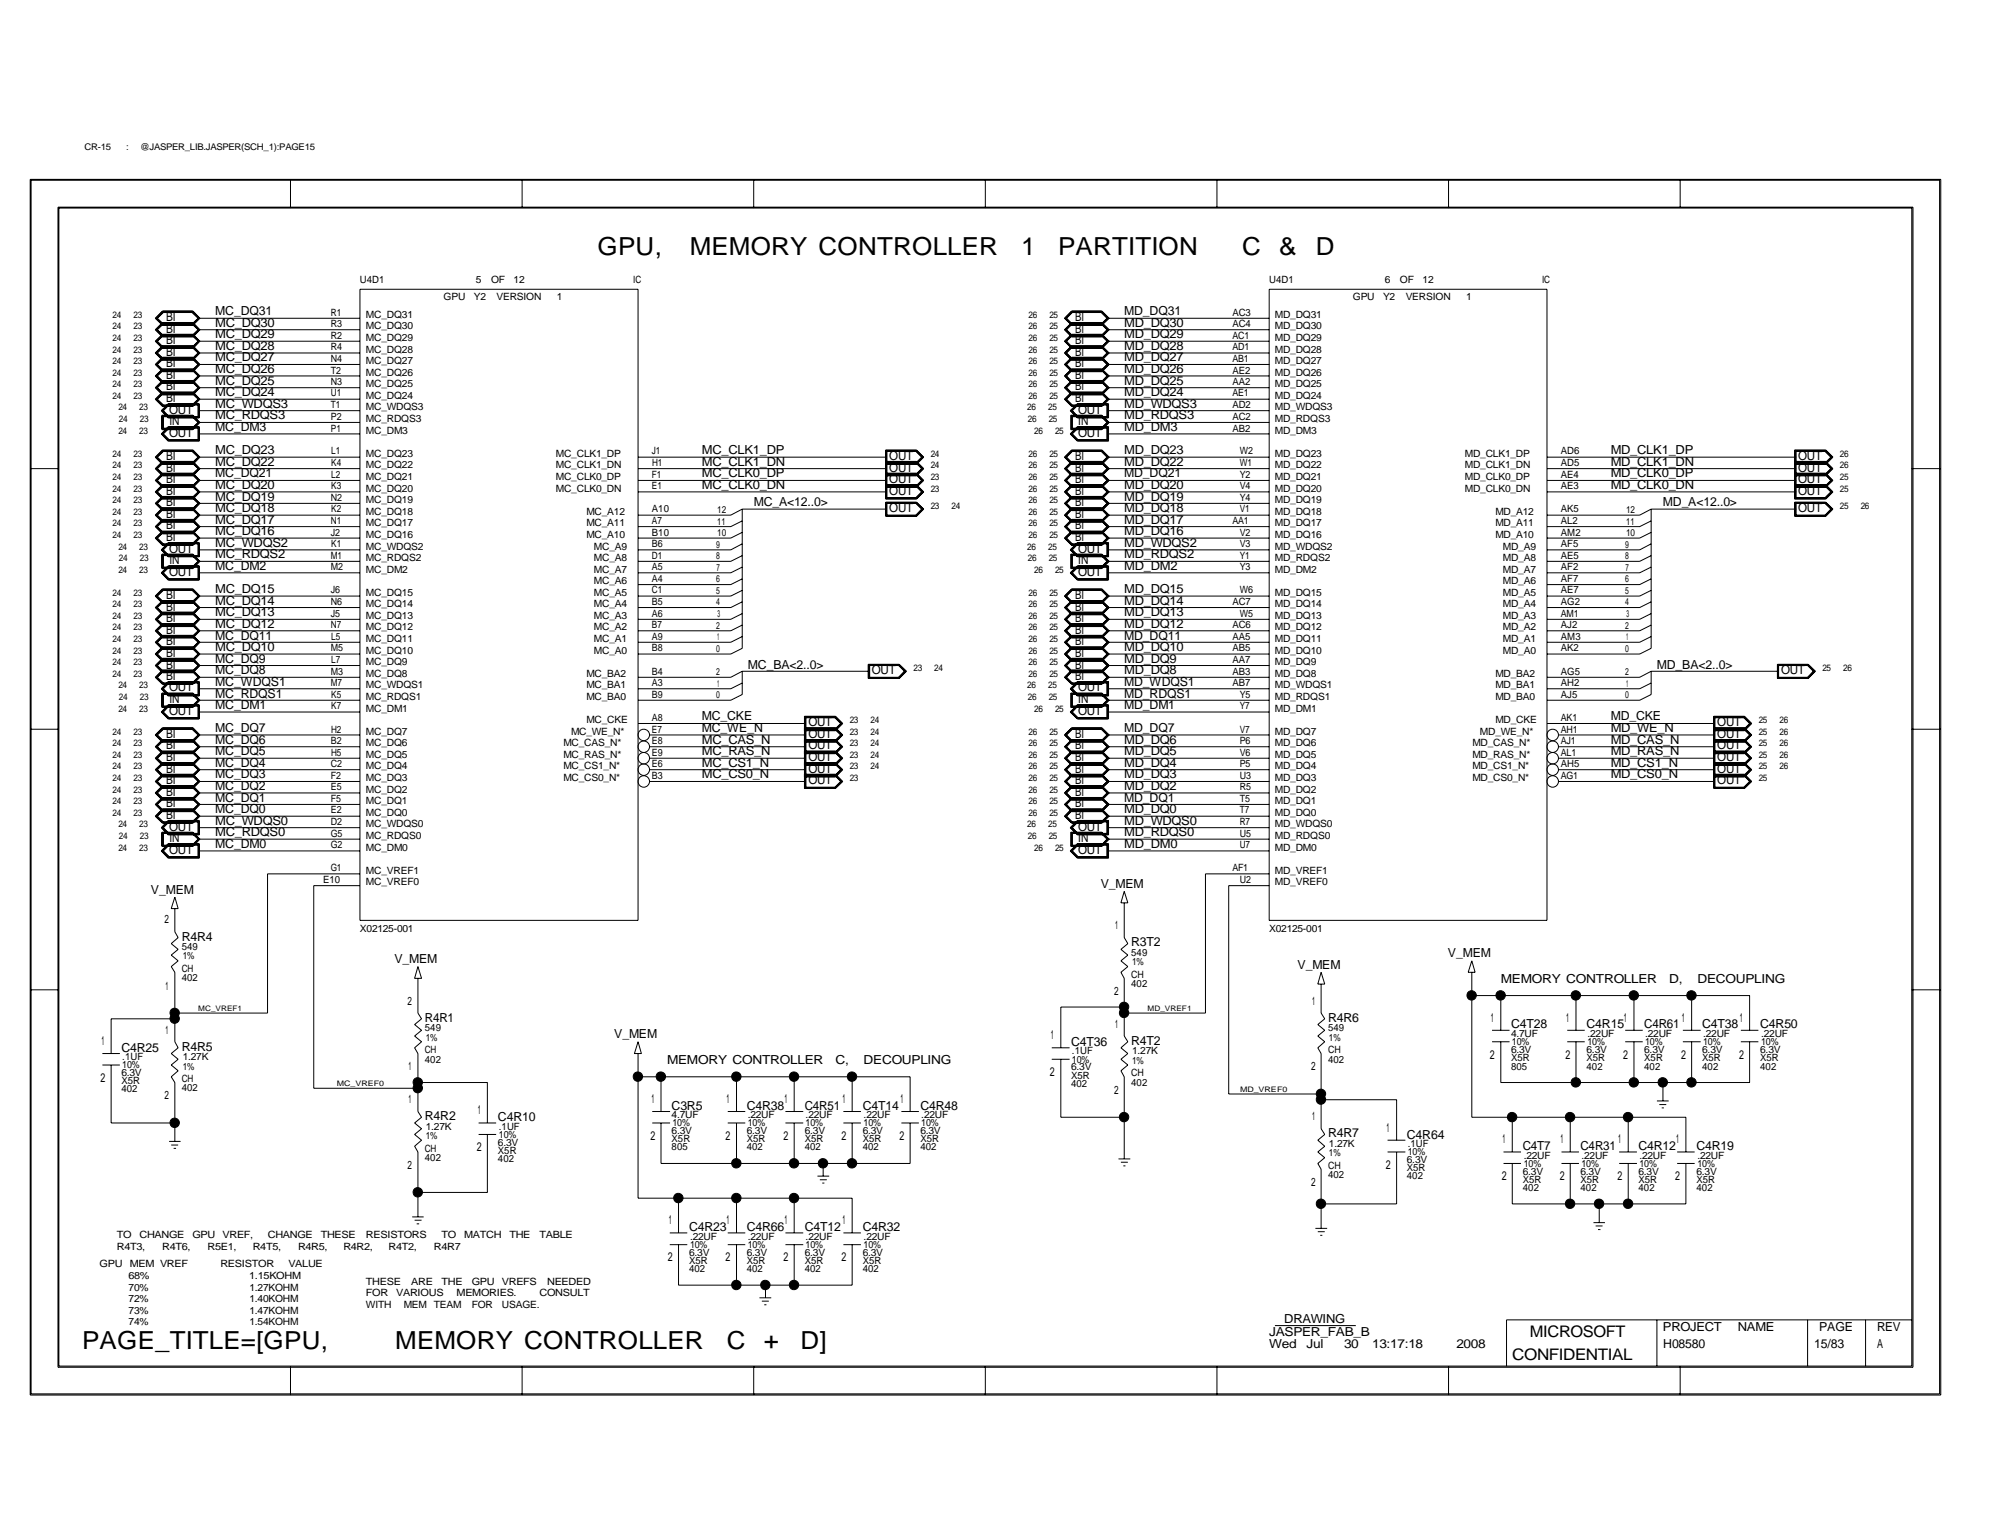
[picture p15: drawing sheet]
<svg xmlns="http://www.w3.org/2000/svg" width="279mm" height="216mm" viewBox="0 0 279 216" stroke-linecap="round" stroke-linejoin="round" font-family="sans-serif">
<defs><g id="words">
<g font-size="3.5">
<text x="83.8" y="35.7">GPU,</text>
<text x="96.7" y="35.7">MEMORY CONTROLLER</text>
<text x="143.2" y="35.7">1</text>
<text x="148.3" y="35.7">PARTITION</text>
<text x="174.2" y="35.7">C</text>
<text x="179.3" y="35.7">&amp;</text>
<text x="184.5" y="35.7">D</text>
<text x="11.5" y="189.1">PAGE_TITLE=[GPU,</text>
<text x="55.4" y="189.1">MEMORY CONTROLLER</text>
<text x="101.9" y="189.1">C</text>
<text x="107.1" y="189.1">+</text>
<text x="112.2" y="189.1">D]</text>
</g>
<g font-size="2.2">
<text x="212" y="190.7">CONFIDENTIAL</text>
<text x="214.5" y="187.4">MICROSOFT</text>
</g>
<g font-size="1.7">
<text x="23.3" y="46.7">BI</text>
<text x="23.3" y="45">BI</text>
<text x="30.2" y="47.5">MC_DQ29</text>
<text x="30.2" y="44.2">MC_DQ31</text>
<text x="30.2" y="45.8">MC_DQ30</text>
<text x="150.7" y="46.7">BI</text>
<text x="150.7" y="45">BI</text>
<text x="157.6" y="45.8">MD_DQ30</text>
<text x="157.6" y="47.5">MD_DQ29</text>
<text x="157.6" y="44.2">MD_DQ31</text>
<text x="23.3" y="51.5">BI</text>
<text x="23.3" y="53.1">BI</text>
<text x="23.3" y="49.9">BI</text>
<text x="23.3" y="48.3">BI</text>
<text x="30.2" y="52.3">MC_DQ26</text>
<text x="30.2" y="49.1">MC_DQ28</text>
<text x="30.2" y="50.7">MC_DQ27</text>
<text x="30.2" y="53.9">MC_DQ25</text>
<text x="150.7" y="53.1">BI</text>
<text x="150.7" y="51.5">BI</text>
<text x="150.7" y="49.9">BI</text>
<text x="150.7" y="48.3">BI</text>
<text x="157.6" y="49.1">MD_DQ28</text>
<text x="157.6" y="50.7">MD_DQ27</text>
<text x="157.6" y="53.9">MD_DQ25</text>
<text x="157.6" y="52.3">MD_DQ26</text>
<text x="23.3" y="54.7">BI</text>
<text x="23.3" y="56.4">BI</text>
<text x="23.7" y="58">OUT</text>
<text x="23.7" y="59.6">IN</text>
<text x="30.2" y="55.5">MC_DQ24</text>
<text x="30.2" y="57.2">MC_WDQS3</text>
<text x="30.2" y="58.8">MC_RDQS3</text>
<text x="150.7" y="54.7">BI</text>
<text x="150.7" y="56.4">BI</text>
<text x="151.1" y="58">OUT</text>
<text x="151.2" y="59.6">IN</text>
<text x="157.6" y="58.8">MD_RDQS3</text>
<text x="157.6" y="57.2">MD_WDQS3</text>
<text x="157.6" y="55.5">MD_DQ24</text>
<text x="23.3" y="64.5">BI</text>
<text x="23.7" y="61.3">OUT</text>
<text x="30.2" y="60.5">MC_DM3</text>
<text x="30.2" y="65.3">MC_DQ22</text>
<text x="30.2" y="63.7">MC_DQ23</text>
<text x="98.4" y="65.3">MC_CLK1_DN</text>
<text x="98.4" y="63.7">MC_CLK1_DP</text>
<text x="124.7" y="64.5">OUT</text>
<text x="150.7" y="64.5">BI</text>
<text x="151.1" y="61.3">OUT</text>
<text x="157.6" y="63.7">MD_DQ23</text>
<text x="157.6" y="65.3">MD_DQ22</text>
<text x="157.6" y="60.5">MD_DM3</text>
<text x="225.8" y="63.7">MD_CLK1_DP</text>
<text x="225.8" y="65.3">MD_CLK1_DN</text>
<text x="252.1" y="64.5">OUT</text>
<text x="23.3" y="71">BI</text>
<text x="23.3" y="67.7">BI</text>
<text x="23.3" y="69.3">BI</text>
<text x="23.3" y="66.1">BI</text>
<text x="30.2" y="68.5">MC_DQ20</text>
<text x="30.2" y="66.9">MC_DQ21</text>
<text x="30.2" y="71.8">MC_DQ18</text>
<text x="30.2" y="70.2">MC_DQ19</text>
<text x="98.4" y="66.9">MC_CLK0_DP</text>
<text x="98.4" y="68.5">MC_CLK0_DN</text>
<text x="105.7" y="71">MC_A&lt;12..0&gt;</text>
<text x="124.7" y="71.8">OUT</text>
<text x="124.7" y="69.3">OUT</text>
<text x="124.7" y="67.7">OUT</text>
<text x="124.7" y="66.1">OUT</text>
<text x="150.7" y="71">BI</text>
<text x="150.7" y="67.7">BI</text>
<text x="150.7" y="69.3">BI</text>
<text x="150.7" y="66.1">BI</text>
<text x="157.6" y="71.8">MD_DQ18</text>
<text x="157.6" y="70.2">MD_DQ19</text>
<text x="157.6" y="66.9">MD_DQ21</text>
<text x="157.6" y="68.5">MD_DQ20</text>
<text x="225.8" y="66.9">MD_CLK0_DP</text>
<text x="225.8" y="68.5">MD_CLK0_DN</text>
<text x="233.1" y="71">MD_A&lt;12..0&gt;</text>
<text x="252.1" y="69.3">OUT</text>
<text x="252.1" y="71.8">OUT</text>
<text x="252.1" y="67.7">OUT</text>
<text x="252.1" y="66.1">OUT</text>
<text x="23.3" y="75.9">BI</text>
<text x="23.3" y="74.2">BI</text>
<text x="23.3" y="72.6">BI</text>
<text x="23.7" y="77.5">OUT</text>
<text x="30.2" y="73.4">MC_DQ17</text>
<text x="30.2" y="75.1">MC_DQ16</text>
<text x="30.2" y="76.7">MC_WDQS2</text>
<text x="150.7" y="75.9">BI</text>
<text x="150.7" y="74.2">BI</text>
<text x="150.7" y="72.6">BI</text>
<text x="151.1" y="77.5">OUT</text>
<text x="157.6" y="73.4">MD_DQ17</text>
<text x="157.6" y="75.1">MD_DQ16</text>
<text x="157.6" y="76.7">MD_WDQS2</text>
<text x="23.3" y="84">BI</text>
<text x="23.7" y="80.7">OUT</text>
<text x="23.7" y="79.1">IN</text>
<text x="30.2" y="79.9">MC_DM2</text>
<text x="30.2" y="83.1">MC_DQ15</text>
<text x="30.2" y="78.3">MC_RDQS2</text>
<text x="150.7" y="84">BI</text>
<text x="151.1" y="80.7">OUT</text>
<text x="151.2" y="79.1">IN</text>
<text x="157.6" y="78.3">MD_RDQS2</text>
<text x="157.6" y="79.9">MD_DM2</text>
<text x="157.6" y="83.1">MD_DQ15</text>
<text x="23.3" y="88.9">BI</text>
<text x="23.3" y="87.2">BI</text>
<text x="23.3" y="85.6">BI</text>
<text x="30.2" y="84.8">MC_DQ14</text>
<text x="30.2" y="86.4">MC_DQ13</text>
<text x="30.2" y="89.7">MC_DQ11</text>
<text x="30.2" y="88">MC_DQ12</text>
<text x="150.7" y="88.9">BI</text>
<text x="150.7" y="87.2">BI</text>
<text x="150.7" y="85.6">BI</text>
<text x="157.6" y="84.8">MD_DQ14</text>
<text x="157.6" y="86.4">MD_DQ13</text>
<text x="157.6" y="88">MD_DQ12</text>
<text x="157.6" y="89.7">MD_DQ11</text>
<text x="23.3" y="92.1">BI</text>
<text x="23.3" y="93.7">BI</text>
<text x="23.3" y="95.3">BI</text>
<text x="23.3" y="90.5">BI</text>
<text x="30.2" y="92.9">MC_DQ9</text>
<text x="30.2" y="91.3">MC_DQ10</text>
<text x="30.2" y="94.5">MC_DQ8</text>
<text x="104.9" y="93.7">MC_BA&lt;2..0&gt;</text>
<text x="122.2" y="94.5">OUT</text>
<text x="150.7" y="95.3">BI</text>
<text x="150.7" y="93.7">BI</text>
<text x="150.7" y="92.1">BI</text>
<text x="150.7" y="90.5">BI</text>
<text x="157.6" y="91.3">MD_DQ10</text>
<text x="157.6" y="92.9">MD_DQ9</text>
<text x="157.6" y="94.5">MD_DQ8</text>
<text x="232.3" y="93.7">MD_BA&lt;2..0&gt;</text>
<text x="249.7" y="94.5">OUT</text>
<text x="23.7" y="100.2">OUT</text>
<text x="23.7" y="96.9">OUT</text>
<text x="23.7" y="98.6">IN</text>
<text x="30.2" y="96.1">MC_WDQS1</text>
<text x="30.2" y="97.8">MC_RDQS1</text>
<text x="30.2" y="99.4">MC_DM1</text>
<text x="98.4" y="101">MC_CKE</text>
<text x="113.3" y="101.8">OUT</text>
<text x="151.1" y="100.2">OUT</text>
<text x="151.1" y="96.9">OUT</text>
<text x="151.2" y="98.6">IN</text>
<text x="157.6" y="96.1">MD_WDQS1</text>
<text x="157.6" y="97.8">MD_RDQS1</text>
<text x="157.6" y="99.4">MD_DM1</text>
<text x="225.8" y="101">MD_CKE</text>
<text x="240.7" y="101.8">OUT</text>
<text x="23.3" y="105.1">BI</text>
<text x="23.3" y="106.7">BI</text>
<text x="23.3" y="103.5">BI</text>
<text x="30.2" y="102.7">MC_DQ7</text>
<text x="30.2" y="104.3">MC_DQ6</text>
<text x="30.2" y="105.9">MC_DQ5</text>
<text x="30.2" y="107.5">MC_DQ4</text>
<text x="98.4" y="104.3">MC_CAS_N</text>
<text x="98.4" y="105.9">MC_RAS_N</text>
<text x="98.4" y="107.5">MC_CS1_N</text>
<text x="98.4" y="102.7">MC_WE_N</text>
<text x="113.3" y="106.7">OUT</text>
<text x="113.3" y="105.1">OUT</text>
<text x="113.3" y="103.5">OUT</text>
<text x="150.7" y="106.7">BI</text>
<text x="150.7" y="105.1">BI</text>
<text x="150.7" y="103.5">BI</text>
<text x="157.6" y="102.7">MD_DQ7</text>
<text x="157.6" y="104.3">MD_DQ6</text>
<text x="157.6" y="105.9">MD_DQ5</text>
<text x="157.6" y="107.5">MD_DQ4</text>
<text x="225.8" y="104.3">MD_CAS_N</text>
<text x="225.8" y="105.9">MD_RAS_N</text>
<text x="225.8" y="107.5">MD_CS1_N</text>
<text x="225.8" y="102.7">MD_WE_N</text>
<text x="240.7" y="106.7">OUT</text>
<text x="240.7" y="105.1">OUT</text>
<text x="240.7" y="103.5">OUT</text>
<text x="23.3" y="113.2">BI</text>
<text x="23.3" y="111.5">BI</text>
<text x="23.3" y="109.9">BI</text>
<text x="23.3" y="108.3">BI</text>
<text x="30.2" y="109.1">MC_DQ3</text>
<text x="30.2" y="110.7">MC_DQ2</text>
<text x="30.2" y="112.4">MC_DQ1</text>
<text x="98.4" y="109.1">MC_CS0_N</text>
<text x="113.3" y="109.9">OUT</text>
<text x="113.3" y="108.3">OUT</text>
<text x="150.7" y="113.2">BI</text>
<text x="150.7" y="111.5">BI</text>
<text x="150.7" y="109.9">BI</text>
<text x="150.7" y="108.3">BI</text>
<text x="157.6" y="109.1">MD_DQ3</text>
<text x="157.6" y="110.7">MD_DQ2</text>
<text x="157.6" y="112.4">MD_DQ1</text>
<text x="225.8" y="109.1">MD_CS0_N</text>
<text x="240.7" y="109.9">OUT</text>
<text x="240.7" y="108.3">OUT</text>
<text x="23.3" y="114.8">BI</text>
<text x="23.7" y="119.7">OUT</text>
<text x="23.7" y="116.5">OUT</text>
<text x="23.7" y="118.1">IN</text>
<text x="30.2" y="117.3">MC_RDQS0</text>
<text x="30.2" y="115.6">MC_WDQS0</text>
<text x="30.2" y="114">MC_DQ0</text>
<text x="30.2" y="118.9">MC_DM0</text>
<text x="150.7" y="114.8">BI</text>
<text x="151.1" y="119.7">OUT</text>
<text x="151.1" y="116.5">OUT</text>
<text x="151.2" y="118.1">IN</text>
<text x="157.6" y="115.6">MD_WDQS0</text>
<text x="157.6" y="117.3">MD_RDQS0</text>
<text x="157.6" y="118.9">MD_DM0</text>
<text x="157.6" y="114">MD_DQ0</text>
<text x="21.2" y="125.3">V_MEM</text>
<text x="154.3" y="124.5">V_MEM</text>
<text x="25.5" y="131.9">R4R4</text>
<text x="55.3" y="135">V_MEM</text>
<text x="158.6" y="132.7">R3T2</text>
<text x="181.9" y="135.8">V_MEM</text>
<text x="203" y="134.2">V_MEM</text>
<text x="210.4" y="137.9">MEMORY CONTROLLER</text>
<text x="234" y="137.9">D,</text>
<text x="238" y="137.9">DECOUPLING</text>
<text x="59.6" y="143.2">R4R1</text>
<text x="186.2" y="143.2">R4R6</text>
<text x="209" y="143.2">1</text>
<text x="219.6" y="143.2">1</text>
<text x="227.7" y="143.2">1</text>
<text x="235.8" y="143.2">1</text>
<text x="243.9" y="143.2">1</text>
<text x="14.2" y="146.5">1</text>
<text x="17" y="147.4">C4R25</text>
<text x="25.5" y="147.3">R4R5</text>
<text x="86.1" y="145.6">V_MEM</text>
<text x="93.5" y="149.2">MEMORY CONTROLLER</text>
<text x="117.1" y="149.2">C,</text>
<text x="121.1" y="149.2">DECOUPLING</text>
<text x="147.3" y="145.7">1</text>
<text x="150.2" y="146.6">C4T36</text>
<text x="158.6" y="146.5">R4T2</text>
<text x="208.9" y="148.4">2</text>
<text x="211.8" y="144.2">C4T28</text>
<text x="219.5" y="148.4">2</text>
<text x="222.4" y="144.2">C4R15</text>
<text x="227.5" y="148.4">2</text>
<text x="230.5" y="144.2">C4R61</text>
<text x="235.7" y="148.4">2</text>
<text x="238.6" y="144.2">C4T38</text>
<text x="243.8" y="148.4">2</text>
<text x="246.8" y="144.2">C4R50</text>
<text x="14.1" y="151.7">2</text>
<text x="91.3" y="154.6">1</text>
<text x="94.1" y="155.6">C3R5</text>
<text x="101.9" y="154.6">1</text>
<text x="104.7" y="155.6">C4R38</text>
<text x="110" y="154.6">1</text>
<text x="112.8" y="155.6">C4R51</text>
<text x="118.1" y="154.6">1</text>
<text x="120.9" y="155.6">C4T14</text>
<text x="126.2" y="154.6">1</text>
<text x="129" y="155.6">C4R48</text>
<text x="147.2" y="150.9">2</text>
<text x="59.6" y="157">R4R2</text>
<text x="66.8" y="161.4">2</text>
<text x="67" y="156.2">1</text>
<text x="69.8" y="157.2">C4R10</text>
<text x="91.2" y="159.8">2</text>
<text x="101.7" y="159.8">2</text>
<text x="109.9" y="159.8">2</text>
<text x="118" y="159.8">2</text>
<text x="126.1" y="159.8">2</text>
<text x="186.2" y="159.5">R4R7</text>
<text x="194.4" y="158.7">1</text>
<text x="197.2" y="159.6">C4R64</text>
<text x="210.7" y="160.3">1</text>
<text x="213.5" y="161.2">C4T7</text>
<text x="218.8" y="160.3">1</text>
<text x="221.6" y="161.2">C4R31</text>
<text x="226.9" y="160.3">1</text>
<text x="229.7" y="161.2">C4R12</text>
<text x="235" y="160.3">1</text>
<text x="237.8" y="161.2">C4R19</text>
<text x="194.3" y="163.8">2</text>
<text x="210.5" y="165.5">2</text>
<text x="218.7" y="165.5">2</text>
<text x="226.7" y="165.5">2</text>
<text x="234.9" y="165.5">2</text>
<text x="93.8" y="171.6">1</text>
<text x="96.6" y="172.6">C4R23</text>
<text x="101.9" y="171.6">1</text>
<text x="104.7" y="172.6">C4R66</text>
<text x="110" y="171.6">1</text>
<text x="112.8" y="172.6">C4T12</text>
<text x="118.1" y="171.6">1</text>
<text x="120.9" y="172.6">C4R32</text>
<text x="93.6" y="176.8">2</text>
<text x="101.7" y="176.8">2</text>
<text x="109.9" y="176.8">2</text>
<text x="118" y="176.8">2</text>
<text x="180" y="185.4">DRAWING</text>
<text x="177.9" y="189">Wed</text>
<text x="177.9" y="187.4">JASPER_FAB_B</text>
<text x="183.2" y="189">Jul</text>
<text x="188.4" y="189">30</text>
<text x="192.4" y="189">13:17:18</text>
<text x="204.2" y="189">2008</text>
<text x="233.1" y="186.6">PROJECT</text>
<text x="233.2" y="189">H08580</text>
<text x="243.6" y="186.6">NAME</text>
<text x="254.3" y="189">15/83</text>
<text x="255" y="186.6">PAGE</text>
<text x="263.1" y="189">A</text>
<text x="263.1" y="186.6">REV</text>
</g>
<g font-size="1.6">
<text x="23.1" y="129.5">2</text>
<text x="156.3" y="130.3">1</text>
<text x="23.2" y="138.7">1</text>
<text x="57.1" y="140.8">2</text>
<text x="156.2" y="139.5">2</text>
<text x="183.9" y="140.8">1</text>
<text x="23.2" y="144.9">1</text>
<text x="156.3" y="144.1">1</text>
<text x="23.1" y="154.1">2</text>
<text x="57.3" y="154.6">1</text>
<text x="57.3" y="150.1">1</text>
<text x="156.2" y="153.3">2</text>
<text x="183.8" y="150.1">2</text>
<text x="183.9" y="157.1">1</text>
<text x="57.1" y="163.9">2</text>
<text x="183.8" y="166.3">2</text>
</g>
<g font-size="1.4">
<text x="50.5" y="39.7">U4D1</text>
<text x="66.7" y="39.7">5</text>
<text x="68.8" y="39.7">OF</text>
<text x="72" y="39.7">12</text>
<text x="88.8" y="39.7">IC</text>
<text x="177.9" y="39.7">U4D1</text>
<text x="194.1" y="39.7">6</text>
<text x="196.3" y="39.7">OF</text>
<text x="199.4" y="39.7">12</text>
<text x="216.2" y="39.7">IC</text>
<text x="46.4" y="47.5">R2</text>
<text x="46.4" y="45.8">R3</text>
<text x="46.4" y="44.2">R1</text>
<text x="51.3" y="47.8">MC_DQ29</text>
<text x="51.3" y="44.6">MC_DQ31</text>
<text x="51.3" y="46.2">MC_DQ30</text>
<text x="62.2" y="42.1">GPU</text>
<text x="66.4" y="42.1">Y2</text>
<text x="69.6" y="42.1">VERSION</text>
<text x="78.1" y="42.1">1</text>
<text x="172.8" y="47.5">AC1</text>
<text x="172.8" y="45.8">AC4</text>
<text x="172.8" y="44.2">AC3</text>
<text x="178.7" y="46.2">MD_DQ30</text>
<text x="178.7" y="47.8">MD_DQ29</text>
<text x="178.7" y="44.6">MD_DQ31</text>
<text x="189.7" y="42.1">GPU</text>
<text x="193.9" y="42.1">Y2</text>
<text x="197.1" y="42.1">VERSION</text>
<text x="205.5" y="42.1">1</text>
<text x="46.4" y="54">N3</text>
<text x="46.4" y="52.4">T2</text>
<text x="46.4" y="50.7">N4</text>
<text x="46.4" y="49.1">R4</text>
<text x="51.3" y="49.4">MC_DQ28</text>
<text x="51.3" y="51.1">MC_DQ27</text>
<text x="51.3" y="52.7">MC_DQ26</text>
<text x="172.8" y="54">AA2</text>
<text x="172.8" y="52.4">AE2</text>
<text x="172.8" y="50.7">AB1</text>
<text x="172.8" y="49.1">AD1</text>
<text x="178.7" y="49.4">MD_DQ28</text>
<text x="178.7" y="51.1">MD_DQ27</text>
<text x="178.7" y="52.7">MD_DQ26</text>
<text x="46.4" y="55.6">U1</text>
<text x="46.4" y="58.8">P2</text>
<text x="46.4" y="57.2">T1</text>
<text x="51.3" y="59.2">MC_RDQS3</text>
<text x="51.3" y="54.3">MC_DQ25</text>
<text x="51.3" y="55.9">MC_DQ24</text>
<text x="51.3" y="57.5">MC_WDQS3</text>
<text x="172.8" y="55.6">AE1</text>
<text x="172.8" y="58.8">AC2</text>
<text x="172.8" y="57.2">AD2</text>
<text x="178.7" y="59.2">MD_RDQS3</text>
<text x="178.7" y="57.5">MD_WDQS3</text>
<text x="178.7" y="55.9">MD_DQ24</text>
<text x="178.7" y="54.3">MD_DQ25</text>
<text x="46.4" y="60.5">P1</text>
<text x="46.4" y="65.4">K4</text>
<text x="46.4" y="63.7">L1</text>
<text x="51.3" y="64.1">MC_DQ23</text>
<text x="51.3" y="60.8">MC_DM3</text>
<text x="51.3" y="65.7">MC_DQ22</text>
<text x="77.9" y="64.1">MC_CLK1_DP</text>
<text x="77.9" y="65.7">MC_CLK1_DN</text>
<text x="91.4" y="63.7">J1</text>
<text x="91.4" y="65.4">H1</text>
<text x="172.8" y="60.5">AB2</text>
<text x="173.8" y="65.4">W1</text>
<text x="173.8" y="63.7">W2</text>
<text x="178.7" y="64.1">MD_DQ23</text>
<text x="178.7" y="65.7">MD_DQ22</text>
<text x="178.7" y="60.8">MD_DM3</text>
<text x="205.4" y="64.1">MD_CLK1_DP</text>
<text x="205.4" y="65.7">MD_CLK1_DN</text>
<text x="218.8" y="65.4">AD5</text>
<text x="218.8" y="63.7">AD6</text>
<text x="46.4" y="70.2">N2</text>
<text x="46.4" y="71.8">K2</text>
<text x="46.4" y="68.6">K3</text>
<text x="46.4" y="67">L2</text>
<text x="51.3" y="68.9">MC_DQ20</text>
<text x="51.3" y="67.3">MC_DQ21</text>
<text x="51.3" y="70.5">MC_DQ19</text>
<text x="77.9" y="67.3">MC_CLK0_DP</text>
<text x="77.9" y="68.9">MC_CLK0_DN</text>
<text x="91.4" y="71.8">A10</text>
<text x="91.4" y="68.6">E1</text>
<text x="91.4" y="67">F1</text>
<text x="100.5" y="71.9">12</text>
<text x="173.8" y="71.8">V1</text>
<text x="173.8" y="70.2">Y4</text>
<text x="173.8" y="68.6">V4</text>
<text x="173.8" y="67">Y2</text>
<text x="178.7" y="70.5">MD_DQ19</text>
<text x="178.7" y="67.3">MD_DQ21</text>
<text x="178.7" y="68.9">MD_DQ20</text>
<text x="205.4" y="67.3">MD_CLK0_DP</text>
<text x="205.4" y="68.9">MD_CLK0_DN</text>
<text x="218.8" y="71.8">AK5</text>
<text x="218.8" y="68.6">AE3</text>
<text x="218.8" y="67">AE4</text>
<text x="228" y="71.9">12</text>
<text x="46.4" y="75.1">J2</text>
<text x="46.4" y="73.4">N1</text>
<text x="46.4" y="76.7">K1</text>
<text x="51.3" y="72.2">MC_DQ18</text>
<text x="51.3" y="73.8">MC_DQ17</text>
<text x="51.3" y="75.4">MC_DQ16</text>
<text x="51.3" y="77">MC_WDQS2</text>
<text x="82.2" y="75.4">MC_A10</text>
<text x="82.2" y="73.8">MC_A11</text>
<text x="82.2" y="72.2">MC_A12</text>
<text x="83.3" y="77">MC_A9</text>
<text x="91.4" y="75.1">B10</text>
<text x="91.4" y="73.4">A7</text>
<text x="91.4" y="76.7">B6</text>
<text x="100.4" y="76.8">9</text>
<text x="100.5" y="73.5">11</text>
<text x="100.5" y="75.1">10</text>
<text x="172.8" y="73.4">AA1</text>
<text x="173.8" y="75.1">V2</text>
<text x="173.8" y="76.7">V3</text>
<text x="178.7" y="73.8">MD_DQ17</text>
<text x="178.7" y="75.4">MD_DQ16</text>
<text x="178.7" y="77">MD_WDQS2</text>
<text x="178.7" y="72.2">MD_DQ18</text>
<text x="209.6" y="72.2">MD_A12</text>
<text x="209.6" y="73.8">MD_A11</text>
<text x="209.6" y="75.4">MD_A10</text>
<text x="210.7" y="77">MD_A9</text>
<text x="218.8" y="75.1">AM2</text>
<text x="218.8" y="73.4">AL2</text>
<text x="218.8" y="76.7">AF5</text>
<text x="227.8" y="76.8">9</text>
<text x="228" y="73.5">11</text>
<text x="228" y="75.1">10</text>
<text x="46.4" y="80">M2</text>
<text x="46.4" y="83.2">J6</text>
<text x="46.4" y="78.3">M1</text>
<text x="51.3" y="78.7">MC_RDQS2</text>
<text x="51.3" y="80.3">MC_DM2</text>
<text x="51.3" y="83.5">MC_DQ15</text>
<text x="83.3" y="83.5">MC_A5</text>
<text x="83.3" y="78.7">MC_A8</text>
<text x="83.3" y="80.3">MC_A7</text>
<text x="83.3" y="81.9">MC_A6</text>
<text x="91.4" y="83.2">C1</text>
<text x="91.4" y="81.6">A4</text>
<text x="91.4" y="80">A5</text>
<text x="91.4" y="78.3">D1</text>
<text x="100.4" y="83.3">5</text>
<text x="100.4" y="81.7">6</text>
<text x="100.4" y="78.4">8</text>
<text x="100.5" y="80">7</text>
<text x="173.8" y="80">Y3</text>
<text x="173.8" y="83.2">W6</text>
<text x="173.8" y="78.3">Y1</text>
<text x="178.7" y="78.7">MD_RDQS2</text>
<text x="178.7" y="80.3">MD_DM2</text>
<text x="178.7" y="83.5">MD_DQ15</text>
<text x="210.7" y="78.7">MD_A8</text>
<text x="210.7" y="80.3">MD_A7</text>
<text x="210.7" y="81.9">MD_A6</text>
<text x="210.7" y="83.5">MD_A5</text>
<text x="218.8" y="83.2">AE7</text>
<text x="218.8" y="81.6">AF7</text>
<text x="218.8" y="80">AF2</text>
<text x="218.8" y="78.3">AE5</text>
<text x="227.8" y="83.3">5</text>
<text x="227.8" y="81.7">6</text>
<text x="227.8" y="78.4">8</text>
<text x="227.9" y="80">7</text>
<text x="46.4" y="88.1">N7</text>
<text x="46.4" y="86.4">J5</text>
<text x="46.4" y="84.8">N6</text>
<text x="46.4" y="89.7">L5</text>
<text x="51.3" y="85.1">MC_DQ14</text>
<text x="51.3" y="86.8">MC_DQ13</text>
<text x="51.3" y="88.4">MC_DQ12</text>
<text x="83.3" y="86.8">MC_A3</text>
<text x="83.3" y="88.4">MC_A2</text>
<text x="83.3" y="85.1">MC_A4</text>
<text x="91.4" y="89.7">A9</text>
<text x="91.4" y="88.1">B7</text>
<text x="91.4" y="86.4">A6</text>
<text x="91.4" y="84.8">B5</text>
<text x="100.4" y="88.1">2</text>
<text x="100.4" y="84.9">4</text>
<text x="100.5" y="89.7">1</text>
<text x="100.6" y="86.5">3</text>
<text x="172.8" y="89.7">AA5</text>
<text x="172.8" y="88.1">AC6</text>
<text x="172.8" y="84.8">AC7</text>
<text x="173.8" y="86.4">W5</text>
<text x="178.7" y="85.1">MD_DQ14</text>
<text x="178.7" y="86.8">MD_DQ13</text>
<text x="178.7" y="88.4">MD_DQ12</text>
<text x="210.7" y="86.8">MD_A3</text>
<text x="210.7" y="85.1">MD_A4</text>
<text x="210.7" y="88.4">MD_A2</text>
<text x="218.8" y="89.7">AM3</text>
<text x="218.8" y="88.1">AJ2</text>
<text x="218.8" y="86.4">AM1</text>
<text x="218.8" y="84.8">AG2</text>
<text x="227.8" y="88.1">2</text>
<text x="227.8" y="84.9">4</text>
<text x="228" y="89.7">1</text>
<text x="228" y="86.5">3</text>
<text x="46.4" y="91.3">M5</text>
<text x="46.4" y="94.6">M3</text>
<text x="46.4" y="92.9">L7</text>
<text x="51.3" y="93.3">MC_DQ9</text>
<text x="51.3" y="94.9">MC_DQ8</text>
<text x="51.3" y="91.7">MC_DQ10</text>
<text x="51.3" y="90">MC_DQ11</text>
<text x="82.2" y="94.9">MC_BA2</text>
<text x="83.3" y="90">MC_A1</text>
<text x="83.3" y="91.7">MC_A0</text>
<text x="91.4" y="91.3">B8</text>
<text x="91.4" y="94.6">B4</text>
<text x="100.4" y="94.6">2</text>
<text x="100.4" y="91.4">0</text>
<text x="172.8" y="91.3">AB5</text>
<text x="172.8" y="94.6">AB3</text>
<text x="172.8" y="92.9">AA7</text>
<text x="178.7" y="90">MD_DQ11</text>
<text x="178.7" y="91.7">MD_DQ10</text>
<text x="178.7" y="93.3">MD_DQ9</text>
<text x="178.7" y="94.9">MD_DQ8</text>
<text x="209.6" y="94.9">MD_BA2</text>
<text x="210.7" y="90">MD_A1</text>
<text x="210.7" y="91.7">MD_A0</text>
<text x="218.8" y="91.3">AK2</text>
<text x="218.8" y="94.6">AG5</text>
<text x="227.8" y="91.4">0</text>
<text x="227.8" y="94.6">2</text>
<text x="46.4" y="96.2">M7</text>
<text x="46.4" y="99.4">K7</text>
<text x="46.4" y="97.8">K5</text>
<text x="51.3" y="96.5">MC_WDQS1</text>
<text x="51.3" y="98.1">MC_RDQS1</text>
<text x="51.3" y="99.8">MC_DM1</text>
<text x="82.2" y="101.4">MC_CKE</text>
<text x="82.2" y="96.5">MC_BA1</text>
<text x="82.2" y="98.1">MC_BA0</text>
<text x="91.4" y="97.8">B9</text>
<text x="91.4" y="96.2">A3</text>
<text x="91.4" y="101">A8</text>
<text x="100.4" y="97.9">0</text>
<text x="100.5" y="96.3">1</text>
<text x="172.8" y="96.2">AB7</text>
<text x="173.8" y="99.4">Y7</text>
<text x="173.8" y="97.8">Y5</text>
<text x="178.7" y="96.5">MD_WDQS1</text>
<text x="178.7" y="98.1">MD_RDQS1</text>
<text x="178.7" y="99.8">MD_DM1</text>
<text x="209.6" y="101.4">MD_CKE</text>
<text x="209.6" y="98.1">MD_BA0</text>
<text x="209.6" y="96.5">MD_BA1</text>
<text x="218.8" y="97.8">AJ5</text>
<text x="218.8" y="96.2">AH2</text>
<text x="218.8" y="101">AK1</text>
<text x="227.8" y="97.9">0</text>
<text x="228" y="96.3">1</text>
<text x="46.4" y="107.6">C2</text>
<text x="46.4" y="104.3">B2</text>
<text x="46.4" y="105.9">H5</text>
<text x="46.4" y="102.7">H2</text>
<text x="51.3" y="103">MC_DQ7</text>
<text x="51.3" y="104.6">MC_DQ6</text>
<text x="51.3" y="106.3">MC_DQ5</text>
<text x="51.3" y="107.9">MC_DQ4</text>
<text x="79" y="104.6">MC_CAS_N*</text>
<text x="79" y="106.3">MC_RAS_N*</text>
<text x="79" y="107.9">MC_CS1_N*</text>
<text x="80.1" y="103">MC_WE_N*</text>
<text x="91.4" y="102.7">E7</text>
<text x="91.4" y="104.3">E8</text>
<text x="91.4" y="107.6">E6</text>
<text x="91.4" y="105.9">E9</text>
<text x="173.8" y="107.6">P5</text>
<text x="173.8" y="105.9">V6</text>
<text x="173.8" y="104.3">P6</text>
<text x="173.8" y="102.7">V7</text>
<text x="178.7" y="103">MD_DQ7</text>
<text x="178.7" y="104.6">MD_DQ6</text>
<text x="178.7" y="106.3">MD_DQ5</text>
<text x="178.7" y="107.9">MD_DQ4</text>
<text x="206.4" y="104.6">MD_CAS_N*</text>
<text x="206.4" y="106.3">MD_RAS_N*</text>
<text x="206.4" y="107.9">MD_CS1_N*</text>
<text x="207.5" y="103">MD_WE_N*</text>
<text x="218.8" y="104.3">AJ1</text>
<text x="218.8" y="107.6">AH5</text>
<text x="218.8" y="105.9">AL1</text>
<text x="218.8" y="102.7">AH1</text>
<text x="46.4" y="112.4">F5</text>
<text x="46.4" y="110.8">E5</text>
<text x="46.4" y="109.2">F2</text>
<text x="51.3" y="109.5">MC_DQ3</text>
<text x="51.3" y="111.1">MC_DQ2</text>
<text x="51.3" y="112.7">MC_DQ1</text>
<text x="79" y="109.5">MC_CS0_N*</text>
<text x="91.4" y="109.2">B3</text>
<text x="173.8" y="112.4">T5</text>
<text x="173.8" y="110.8">R5</text>
<text x="173.8" y="109.2">U3</text>
<text x="178.7" y="109.5">MD_DQ3</text>
<text x="178.7" y="111.1">MD_DQ2</text>
<text x="178.7" y="112.7">MD_DQ1</text>
<text x="206.4" y="109.5">MD_CS0_N*</text>
<text x="218.8" y="109.2">AG1</text>
<text x="46.4" y="114">E2</text>
<text x="46.4" y="115.7">D2</text>
<text x="46.4" y="118.9">G2</text>
<text x="46.4" y="117.3">G5</text>
<text x="51.3" y="114.4">MC_DQ0</text>
<text x="51.3" y="116">MC_WDQS0</text>
<text x="51.3" y="117.6">MC_RDQS0</text>
<text x="51.3" y="119.3">MC_DM0</text>
<text x="173.8" y="118.9">U7</text>
<text x="173.8" y="114">T7</text>
<text x="173.8" y="115.7">R7</text>
<text x="173.8" y="117.3">U5</text>
<text x="178.7" y="116">MD_WDQS0</text>
<text x="178.7" y="117.6">MD_RDQS0</text>
<text x="178.7" y="119.3">MD_DM0</text>
<text x="178.7" y="114.4">MD_DQ0</text>
<text x="45.3" y="123.8">E10</text>
<text x="46.4" y="122.2">G1</text>
<text x="51.3" y="122.5">MC_VREF1</text>
<text x="51.3" y="124.1">MC_VREF0</text>
<text x="172.8" y="122.2">AF1</text>
<text x="173.8" y="123.8">U2</text>
<text x="178.7" y="122.5">MD_VREF1</text>
<text x="178.7" y="124.1">MD_VREF0</text>
<text x="50.5" y="130.6">X02125-001</text>
<text x="177.9" y="130.6">X02125-001</text>
<text x="25.5" y="133.2">549</text>
<text x="25.5" y="136.3">CH</text>
<text x="25.5" y="137.6">402</text>
<text x="25.6" y="134.5">1%</text>
<text x="158.6" y="134">549</text>
<text x="158.6" y="137.1">CH</text>
<text x="158.7" y="135.3">1%</text>
<text x="158.6" y="138.4">402</text>
<text x="17.1" y="148.6">.1UF</text>
<text x="17.1" y="149.8">10%</text>
<text x="25.6" y="149.9">1%</text>
<text x="25.6" y="148.6">1.27K</text>
<text x="59.6" y="149">402</text>
<text x="59.6" y="144.6">549</text>
<text x="59.6" y="147.7">CH</text>
<text x="59.7" y="145.9">1%</text>
<text x="150.3" y="147.8">.1UF</text>
<text x="150.3" y="149">10%</text>
<text x="158.7" y="147.8">1.27K</text>
<text x="158.7" y="149.1">1%</text>
<text x="186.2" y="147.7">CH</text>
<text x="186.2" y="144.6">549</text>
<text x="186.2" y="149">402</text>
<text x="186.3" y="145.9">1%</text>
<text x="211.8" y="148.8">X5R</text>
<text x="211.8" y="145.4">4.7UF</text>
<text x="211.8" y="147.7">6.3V</text>
<text x="211.8" y="149.9">805</text>
<text x="212" y="146.5">10%</text>
<text x="222.4" y="149.9">402</text>
<text x="222.4" y="148.8">X5R</text>
<text x="222.4" y="147.7">6.3V</text>
<text x="222.5" y="145.4">.22UF</text>
<text x="222.5" y="146.5">10%</text>
<text x="230.5" y="148.8">X5R</text>
<text x="230.5" y="149.9">402</text>
<text x="230.5" y="147.7">6.3V</text>
<text x="230.6" y="145.4">.22UF</text>
<text x="230.6" y="146.5">10%</text>
<text x="238.6" y="148.8">X5R</text>
<text x="238.6" y="149.9">402</text>
<text x="238.6" y="147.7">6.3V</text>
<text x="238.8" y="145.4">.22UF</text>
<text x="238.8" y="146.5">10%</text>
<text x="246.8" y="148.8">X5R</text>
<text x="246.8" y="149.9">402</text>
<text x="246.8" y="147.7">6.3V</text>
<text x="246.9" y="145.4">.22UF</text>
<text x="246.9" y="146.5">10%</text>
<text x="17" y="152">X5R</text>
<text x="17" y="150.9">6.3V</text>
<text x="17" y="153.2">402</text>
<text x="25.5" y="151.7">CH</text>
<text x="25.5" y="153">402</text>
<text x="150.2" y="151.2">X5R</text>
<text x="150.2" y="152.4">402</text>
<text x="150.2" y="150.1">6.3V</text>
<text x="158.6" y="152.2">402</text>
<text x="158.6" y="150.9">CH</text>
<text x="59.6" y="161.5">CH</text>
<text x="59.7" y="159.7">1%</text>
<text x="59.7" y="158.4">1.27K</text>
<text x="69.8" y="160.7">6.3V</text>
<text x="69.8" y="161.8">X5R</text>
<text x="69.9" y="158.4">.1UF</text>
<text x="69.9" y="159.5">10%</text>
<text x="94.1" y="160.1">X5R</text>
<text x="94.1" y="156.8">4.7UF</text>
<text x="94.1" y="159">6.3V</text>
<text x="94.1" y="161.3">805</text>
<text x="94.3" y="157.9">10%</text>
<text x="104.7" y="160.1">X5R</text>
<text x="104.7" y="161.3">402</text>
<text x="104.7" y="159">6.3V</text>
<text x="104.8" y="156.8">.22UF</text>
<text x="104.8" y="157.9">10%</text>
<text x="112.8" y="160.1">X5R</text>
<text x="112.8" y="161.3">402</text>
<text x="112.8" y="159">6.3V</text>
<text x="112.9" y="156.8">.22UF</text>
<text x="112.9" y="157.9">10%</text>
<text x="120.9" y="161.3">402</text>
<text x="120.9" y="160.1">X5R</text>
<text x="120.9" y="159">6.3V</text>
<text x="121.1" y="156.8">.22UF</text>
<text x="121.1" y="157.9">10%</text>
<text x="129" y="161.3">402</text>
<text x="129" y="160.1">X5R</text>
<text x="129" y="159">6.3V</text>
<text x="129.2" y="157.9">10%</text>
<text x="129.2" y="156.8">.22UF</text>
<text x="186.3" y="160.8">1.27K</text>
<text x="197.4" y="160.8">.1UF</text>
<text x="197.4" y="161.9">10%</text>
<text x="59.6" y="162.7">402</text>
<text x="69.8" y="162.9">402</text>
<text x="186.2" y="165.2">402</text>
<text x="186.2" y="163.9">CH</text>
<text x="186.3" y="162.1">1%</text>
<text x="197.2" y="164.2">X5R</text>
<text x="197.2" y="165.4">402</text>
<text x="197.2" y="163.1">6.3V</text>
<text x="213.5" y="165.8">X5R</text>
<text x="213.5" y="167">402</text>
<text x="213.5" y="164.7">6.3V</text>
<text x="213.6" y="162.4">.22UF</text>
<text x="213.6" y="163.6">10%</text>
<text x="221.6" y="165.8">X5R</text>
<text x="221.6" y="167">402</text>
<text x="221.6" y="164.7">6.3V</text>
<text x="221.7" y="162.4">.22UF</text>
<text x="221.7" y="163.6">10%</text>
<text x="229.7" y="165.8">X5R</text>
<text x="229.7" y="167">402</text>
<text x="229.7" y="164.7">6.3V</text>
<text x="229.8" y="162.4">.22UF</text>
<text x="229.8" y="163.6">10%</text>
<text x="237.8" y="167">402</text>
<text x="237.8" y="165.8">X5R</text>
<text x="237.8" y="164.7">6.3V</text>
<text x="238" y="162.4">.22UF</text>
<text x="238" y="163.6">10%</text>
<text x="16.4" y="173.6">TO</text>
<text x="19.6" y="173.6">CHANGE</text>
<text x="27" y="173.6">GPU</text>
<text x="31.2" y="173.6">VREF,</text>
<text x="37.5" y="173.6">CHANGE</text>
<text x="45" y="173.6">THESE</text>
<text x="51.3" y="173.6">RESISTORS</text>
<text x="61.9" y="173.6">TO</text>
<text x="65.1" y="173.6">MATCH</text>
<text x="71.4" y="173.6">THE</text>
<text x="75.6" y="173.6">TABLE</text>
<text x="96.7" y="173.8">.22UF</text>
<text x="104.8" y="173.8">.22UF</text>
<text x="112.9" y="173.8">.22UF</text>
<text x="121.1" y="173.8">.22UF</text>
<text x="14" y="177.7">GPU</text>
<text x="16.4" y="175.3">R4T3,</text>
<text x="18" y="179.3">68%</text>
<text x="18.2" y="177.7">MEM VREF</text>
<text x="22.7" y="175.3">R4T6,</text>
<text x="29.1" y="175.3">R5E1,</text>
<text x="30.9" y="177.7">RESISTOR</text>
<text x="34.9" y="179.3">1.15KOHM</text>
<text x="35.4" y="175.3">R4T5,</text>
<text x="40.4" y="177.7">VALUE</text>
<text x="41.8" y="175.3">R4R5,</text>
<text x="48.1" y="175.3">R4R2,</text>
<text x="54.5" y="175.3">R4T2,</text>
<text x="60.8" y="175.3">R4R7</text>
<text x="96.6" y="178.4">402</text>
<text x="96.6" y="177.2">X5R</text>
<text x="96.6" y="176.1">6.3V</text>
<text x="96.7" y="174.9">10%</text>
<text x="104.7" y="178.4">402</text>
<text x="104.7" y="177.2">X5R</text>
<text x="104.7" y="176.1">6.3V</text>
<text x="104.8" y="174.9">10%</text>
<text x="112.8" y="178.4">402</text>
<text x="112.8" y="177.2">X5R</text>
<text x="112.8" y="176.1">6.3V</text>
<text x="112.9" y="174.9">10%</text>
<text x="120.9" y="178.4">402</text>
<text x="120.9" y="177.2">X5R</text>
<text x="120.9" y="176.1">6.3V</text>
<text x="121.1" y="174.9">10%</text>
<text x="18" y="185.8">74%</text>
<text x="18" y="184.2">73%</text>
<text x="18" y="182.5">72%</text>
<text x="18" y="180.9">70%</text>
<text x="35" y="185.8">1.54KOHM</text>
<text x="35" y="184.2">1.47KOHM</text>
<text x="35" y="182.5">1.40KOHM</text>
<text x="35" y="180.9">1.27KOHM</text>
<text x="51.3" y="183.3">WITH</text>
<text x="51.3" y="181.7">FOR</text>
<text x="51.3" y="180.1">THESE</text>
<text x="55.5" y="181.7">VARIOUS</text>
<text x="56.6" y="183.3">MEM TEAM</text>
<text x="57.7" y="180.1">ARE</text>
<text x="61.9" y="180.1">THE</text>
<text x="64" y="181.7">MEMORIES.</text>
<text x="66.1" y="180.1">GPU</text>
<text x="66.1" y="183.3">FOR</text>
<text x="70.4" y="180.1">VREFS</text>
<text x="70.4" y="183.3">USAGE.</text>
<text x="75.6" y="181.7">CONSULT</text>
<text x="76.7" y="180.1">NEEDED</text>
</g>
<g font-size="1.3">
<text x="11.9" y="21">CR-15</text>
<text x="17.7" y="21">:</text>
<text x="19.6" y="21">@JASPER_LIB.JASPER(SCH_1):PAGE15</text>
<text x="15.8" y="47.8">24</text>
<text x="15.8" y="44.6">24</text>
<text x="15.8" y="46.2">24</text>
<text x="18.7" y="47.8">23</text>
<text x="18.7" y="44.6">23</text>
<text x="18.7" y="46.2">23</text>
<text x="144.2" y="44.6">26</text>
<text x="144.2" y="46.2">26</text>
<text x="144.2" y="47.8">26</text>
<text x="147.1" y="44.6">25</text>
<text x="147.1" y="46.2">25</text>
<text x="147.1" y="47.8">25</text>
<text x="15.8" y="52.7">24</text>
<text x="15.8" y="49.4">24</text>
<text x="15.8" y="51.1">24</text>
<text x="18.7" y="52.7">23</text>
<text x="18.7" y="49.4">23</text>
<text x="18.7" y="51.1">23</text>
<text x="144.2" y="52.7">26</text>
<text x="144.2" y="51.1">26</text>
<text x="144.2" y="49.4">26</text>
<text x="147.1" y="52.7">25</text>
<text x="147.1" y="51.1">25</text>
<text x="147.1" y="49.4">25</text>
<text x="15.8" y="55.9">24</text>
<text x="15.8" y="54.3">24</text>
<text x="16.6" y="57.5">24</text>
<text x="16.7" y="59.2">24</text>
<text x="18.7" y="55.9">23</text>
<text x="18.7" y="54.3">23</text>
<text x="19.5" y="57.5">23</text>
<text x="19.6" y="59.2">23</text>
<text x="144" y="57.5">26</text>
<text x="144.1" y="59.2">26</text>
<text x="144.2" y="55.9">26</text>
<text x="144.2" y="54.3">26</text>
<text x="146.9" y="57.5">25</text>
<text x="147" y="59.2">25</text>
<text x="147.1" y="55.9">25</text>
<text x="147.1" y="54.3">25</text>
<text x="15.8" y="65.7">24</text>
<text x="15.8" y="64.1">24</text>
<text x="16.6" y="60.8">24</text>
<text x="18.7" y="65.7">23</text>
<text x="18.7" y="64.1">23</text>
<text x="19.5" y="60.8">23</text>
<text x="130.5" y="65.7">24</text>
<text x="130.5" y="64.1">24</text>
<text x="144.2" y="64.1">26</text>
<text x="144.2" y="65.7">26</text>
<text x="145" y="60.8">26</text>
<text x="147.1" y="64.1">25</text>
<text x="147.1" y="65.7">25</text>
<text x="147.9" y="60.8">25</text>
<text x="257.9" y="64.1">26</text>
<text x="257.9" y="65.7">26</text>
<text x="15.8" y="67.3">24</text>
<text x="15.8" y="68.9">24</text>
<text x="15.8" y="70.5">24</text>
<text x="18.7" y="67.3">23</text>
<text x="18.7" y="68.9">23</text>
<text x="18.7" y="70.5">23</text>
<text x="130.5" y="67.3">23</text>
<text x="130.5" y="68.9">23</text>
<text x="130.5" y="71.3">23</text>
<text x="133.4" y="71.3">24</text>
<text x="144.2" y="70.5">26</text>
<text x="144.2" y="67.3">26</text>
<text x="144.2" y="68.9">26</text>
<text x="147.1" y="70.5">25</text>
<text x="147.1" y="67.3">25</text>
<text x="147.1" y="68.9">25</text>
<text x="257.9" y="71.3">25</text>
<text x="257.9" y="67.3">25</text>
<text x="257.9" y="68.9">25</text>
<text x="260.9" y="71.3">26</text>
<text x="15.8" y="72.2">24</text>
<text x="15.8" y="73.8">24</text>
<text x="15.8" y="75.4">24</text>
<text x="16.6" y="77">24</text>
<text x="18.7" y="72.2">23</text>
<text x="18.7" y="73.8">23</text>
<text x="18.7" y="75.4">23</text>
<text x="19.5" y="77">23</text>
<text x="144" y="77">26</text>
<text x="144.2" y="72.2">26</text>
<text x="144.2" y="73.8">26</text>
<text x="144.2" y="75.4">26</text>
<text x="146.9" y="77">25</text>
<text x="147.1" y="72.2">25</text>
<text x="147.1" y="73.8">25</text>
<text x="147.1" y="75.4">25</text>
<text x="15.8" y="83.5">24</text>
<text x="16.6" y="80.3">24</text>
<text x="16.7" y="78.7">24</text>
<text x="18.7" y="83.5">23</text>
<text x="19.5" y="80.3">23</text>
<text x="19.6" y="78.7">23</text>
<text x="144.1" y="78.7">26</text>
<text x="144.2" y="83.5">26</text>
<text x="145" y="80.3">26</text>
<text x="147" y="78.7">25</text>
<text x="147.1" y="83.5">25</text>
<text x="147.9" y="80.3">25</text>
<text x="15.8" y="85.1">24</text>
<text x="15.8" y="86.8">24</text>
<text x="15.8" y="88.4">24</text>
<text x="18.7" y="85.1">23</text>
<text x="18.7" y="86.8">23</text>
<text x="18.7" y="88.4">23</text>
<text x="144.2" y="85.1">26</text>
<text x="144.2" y="86.8">26</text>
<text x="144.2" y="88.4">26</text>
<text x="147.1" y="85.1">25</text>
<text x="147.1" y="86.8">25</text>
<text x="147.1" y="88.4">25</text>
<text x="15.8" y="93.3">24</text>
<text x="15.8" y="91.7">24</text>
<text x="15.8" y="90">24</text>
<text x="15.8" y="94.9">24</text>
<text x="18.7" y="93.3">23</text>
<text x="18.7" y="91.7">23</text>
<text x="18.7" y="90">23</text>
<text x="18.7" y="94.9">23</text>
<text x="128.1" y="94.1">23</text>
<text x="131" y="94.1">24</text>
<text x="144.2" y="90">26</text>
<text x="144.2" y="91.7">26</text>
<text x="144.2" y="93.3">26</text>
<text x="144.2" y="94.9">26</text>
<text x="147.1" y="90">25</text>
<text x="147.1" y="91.7">25</text>
<text x="147.1" y="93.3">25</text>
<text x="147.1" y="94.9">25</text>
<text x="255.5" y="94.1">25</text>
<text x="258.4" y="94.1">26</text>
<text x="16.6" y="96.5">24</text>
<text x="16.6" y="99.8">24</text>
<text x="16.7" y="98.1">24</text>
<text x="19.5" y="96.5">23</text>
<text x="19.5" y="99.8">23</text>
<text x="19.6" y="98.1">23</text>
<text x="119.1" y="101.4">23</text>
<text x="122" y="101.4">24</text>
<text x="144" y="96.5">26</text>
<text x="144.1" y="98.1">26</text>
<text x="145" y="99.8">26</text>
<text x="146.9" y="96.5">25</text>
<text x="147" y="98.1">25</text>
<text x="147.9" y="99.8">25</text>
<text x="246.5" y="101.4">25</text>
<text x="249.5" y="101.4">26</text>
<text x="15.8" y="103">24</text>
<text x="15.8" y="104.6">24</text>
<text x="15.8" y="106.3">24</text>
<text x="15.8" y="107.9">24</text>
<text x="18.7" y="103">23</text>
<text x="18.7" y="104.6">23</text>
<text x="18.7" y="106.3">23</text>
<text x="18.7" y="107.9">23</text>
<text x="119.1" y="104.6">23</text>
<text x="119.1" y="106.3">23</text>
<text x="119.1" y="107.9">23</text>
<text x="119.1" y="103">23</text>
<text x="122" y="104.6">24</text>
<text x="122" y="106.3">24</text>
<text x="122" y="107.9">24</text>
<text x="122" y="103">24</text>
<text x="144.2" y="103">26</text>
<text x="144.2" y="104.6">26</text>
<text x="144.2" y="106.3">26</text>
<text x="144.2" y="107.9">26</text>
<text x="147.1" y="103">25</text>
<text x="147.1" y="104.6">25</text>
<text x="147.1" y="106.3">25</text>
<text x="147.1" y="107.9">25</text>
<text x="246.5" y="104.6">25</text>
<text x="246.5" y="106.3">25</text>
<text x="246.5" y="107.9">25</text>
<text x="246.5" y="103">25</text>
<text x="249.5" y="104.6">26</text>
<text x="249.5" y="106.3">26</text>
<text x="249.5" y="107.9">26</text>
<text x="249.5" y="103">26</text>
<text x="15.8" y="109.5">24</text>
<text x="15.8" y="111.1">24</text>
<text x="15.8" y="112.7">24</text>
<text x="18.7" y="109.5">23</text>
<text x="18.7" y="111.1">23</text>
<text x="18.7" y="112.7">23</text>
<text x="119.1" y="109.5">23</text>
<text x="144.2" y="109.5">26</text>
<text x="144.2" y="111.1">26</text>
<text x="144.2" y="112.7">26</text>
<text x="147.1" y="109.5">25</text>
<text x="147.1" y="111.1">25</text>
<text x="147.1" y="112.7">25</text>
<text x="246.5" y="109.5">25</text>
<text x="15.8" y="114.4">24</text>
<text x="16.6" y="116">24</text>
<text x="16.6" y="119.3">24</text>
<text x="16.7" y="117.6">24</text>
<text x="18.7" y="114.4">23</text>
<text x="19.5" y="116">23</text>
<text x="19.5" y="119.3">23</text>
<text x="19.6" y="117.6">23</text>
<text x="144" y="116">26</text>
<text x="144.1" y="117.6">26</text>
<text x="144.2" y="114.4">26</text>
<text x="145" y="119.3">26</text>
<text x="146.9" y="116">25</text>
<text x="147" y="117.6">25</text>
<text x="147.1" y="114.4">25</text>
<text x="147.9" y="119.3">25</text>
</g>
<g font-size="1.1">
<text x="27.8" y="141.7">MC_VREF1</text>
<text x="160.9" y="141.7">MD_VREF1</text>
<text x="47.2" y="152.2">MC_VREF0</text>
<text x="173.9" y="153">MD_VREF0</text>
</g>
</g></defs>
<g fill="none" stroke="#000" stroke-width=".14">
<path d="M4.2 25.1h267.9v170.5h-267.9zM4.4 25.3h267.5v170.1h-267.5zM8.1 29h260.1v162.7h-260.1zM8.3 29.2h259.7v162.3h-259.7zM40.7 25.1v4.1M73.2 25.1v4.1M105.7 25.1v4.1M138.1 25.1v4.1M170.6 25.1v4.1M203.1 25.1v4.1M235.5 25.1v4.1M21.8 44.6l1-1h4.3l.9 1-.9 1h-4.3z"/>
<path d="M21.8 46.2l1-1h4.3l.9 1-.9 1h-4.3zM21.8 47.8l1-.9h4.3l.9 .9-.9 1.1h-4.3zM21.8 52.7l1-1h4.3l.9 1-.9 1h-4.3zM21.8 51.1l1-1h4.3l.9 1-.9 1h-4.3zM21.8 56l1-1.1h4.3l.9 1.1-.9 1h-4.3zM21.8 54.4l1-1.1h4.3l.9 1.1-.9 1h-4.3zM21.9 46.2l.9-.9h4.2l.9 .9-.9 1h-4.2zM21.9 47.8l.9-.9h4.2l.9 .9-.9 1h-4.2zM21.9 49.5l.9-.9h4.2l.9 .9-.9 .9h-4.2zM21.9 52.7l.9-.9h4.2l.9 .9-.9 1h-4.2zM21.9 51.1l.9-.9h4.2l.9 .9-.9 .9h-4.2zM21.9 54.4l.9-1h4.2l.9 1-.9 .9h-4.2z"/>
<path d="M22 44.6l.9-.9h4.1l.9 .9-.9 .9h-4.1zM22 46.2l.9-.9h4.1l.9 .9-.9 .9h-4.1zM22 47.8l.9-.8h4.1l.9 .8-.9 .9h-4.1zM22 49.5l.9-.9h4.1l.9 .9-.9 .8h-4.1zM22 52.7l.9-.8h4.1l.9 .8-.9 .9h-4.1zM22 51.1l.9-.9h4.1l.9 .9-.9 .9h-4.1zM22 56l.9-.9h4.1l.9 .9-.9 .9h-4.1zM22 54.4l.9-.9h4.1l.9 .9-.9 .8h-4.1zM22.7 57.6l.9-1h4.3v1.9h-4.3zM22.7 58.2h4.4l.9 1-.9 1h-4.4zM22.7 58.3h4.3l.9 .9-.9 1h-4.3zM22.8 48.5h4.3l.9 1-.9 1h-4.3l-1-1z"/>
<path d="M22.8 57.6l.9-.9h4.1v1.8h-4.1zM22.8 43.6h4.2l.9 1-.9 1h-4.2l-.9-1zM22.8 55h4.2l.9 1-.9 .9h-4.2l-.9-.9zM22.8 58.3h4.2l.9 .9-.9 .9h-4.2zM22.9 45.4h4M22.9 45.4l-.8 .8 .8 .8M22.9 47h4M22.9 47l-.8 .8 .8 .9M22.9 48.7h4M22.9 48.7l-.8 .8 .8 .8M22.9 50.3h4M22.9 51.9l-.8 .8 .8 .9"/>
<path d="M22.9 51.9h4M22.9 53.6h4M22.9 50.3l-.8 .8 .8 .8M22.9 55.2l-.8 .8 .8 .8h4.9v1.6h-4.9v1.6h4.9v1.6h-4.1l-.8-.8 .8-.8M22.9 55.2h4M22.9 53.6l-.8 .8 .8 .8M23.6 56.6h4.3v2h-4.3l-1-1zM23.6 59.8h4.3v2h-4.3l-1-1zM23.7 56.8l-.8 .8 .8 .8M26.9 45.4l.9 .8M26.9 47l.9 .8M26.9 48.7l.9 .8"/>
<path d="M26.9 51.9l.9 .8M26.9 50.3l.9 .8M26.9 55.2l.9 .8M26.9 53.6l.9 .8M26.9 58.4l.9 .8M27.8 44.6h22.7M27.8 44.6l-.9-.8h-4l-.8 .8 .8 .8M27.8 44.6l-.9 .8M27.8 46.2h22.7M27.8 46.2l-.9 .8M27.8 47.8h22.7M27.8 47.8l-.9 .9"/>
<path d="M27.8 49.5h22.7M27.8 49.5l-.9 .8M27.8 52.7h22.7M27.8 52.7l-.9 .9M27.8 51.1h22.7M27.8 51.1l-.9 .8M27.8 56h22.7M27.8 56l-.9 .8M27.8 54.4h22.7M27.8 54.4l-.9 .8M27.8 57.6h22.7M27.8 59.2l-.9 .8"/>
<path d="M27.8 59.2h22.7M50.5 40.6h39v88.4h-39zM149.2 47.8l1-.9h4.3l1 .9-1 1.1h-4.3zM149.2 52.7l1-1h4.3l1 1-1 1h-4.3zM149.3 47.8l.9-.9h4.2l1 .9-1 1h-4.2zM149.4 47.8l.9-.8h4.1l.9 .8-.9 .9h-4.1zM149.4 52.7l.9-.8h4.1l.9 .8-.9 .9h-4.1zM150 57.6l1-1h4.4v2h-4.4zM150.1 57.6l.9-1h4.3v1.9h-4.3zM150.1 58.2h4.4l1 1-1 1h-4.4zM150.2 58.3h4.2l1 .9-1 1h-4.2zM150.2 43.6h4.2l1 1-1 1h-4.2l-.9-1z"/>
<path d="M150.2 43.6h4.3l1 1-1 1h-4.3l-1-1zM150.2 45.3h4.2l1 .9-1 1h-4.2l-.9-1zM150.2 45.2h4.3l1 1-1 1h-4.3l-1-1zM150.2 48.6h4.2l1 .9-1 .9h-4.2l-.9-.9zM150.2 48.5h4.3l1 1-1 1h-4.3l-1-1zM150.2 51.8h4.2l1 .9-1 1h-4.2l-.9-1zM150.2 50.2h4.2l1 .9-1 .9h-4.2l-.9-.9zM150.2 50.1h4.3l1 1-1 1h-4.3l-1-1zM150.2 55h4.2l1 1-1 .9h-4.2l-.9-.9zM150.2 54.9h4.3l1 1.1-1 1h-4.3l-1-1zM150.2 53.4h4.2l1 1-1 .9h-4.2l-.9-.9zM150.2 53.3h4.3l1 1.1-1 1h-4.3l-1-1z"/>
<path d="M150.2 57.6l.9-.9h4.1v1.8h-4.1zM150.2 58.3h4.2l.9 .9-.9 .9h-4.2zM150.3 43.7h4.1l.9 .9-.9 .9h-4.1l-.9-.9zM150.3 45.3h4.1l.9 .9-.9 .9h-4.1l-.9-.9zM150.3 48.6h4.1l.9 .9-.9 .8h-4.1l-.9-.8zM150.3 50.2h4.1l.9 .9-.9 .9h-4.1l-.9-.9zM150.3 55.1h4.1l.9 .9-.9 .9h-4.1l-.9-.9zM150.3 53.5h4.1l.9 .9-.9 .8h-4.1l-.9-.8zM150.3 45.4h4.1M150.3 47h4.1M150.3 48.7h4.1M150.3 50.3h4.1"/>
<path d="M150.3 51.9h4.1M150.3 53.6h4.1M150.3 55.2h4.1M150.3 55.2l-.8 .8 .8 .8h4.9v1.6h-4.9v1.6h4.9v1.6h-4.1l-.8-.8 .8-.8M150.3 45.4l-.8 .8 .8 .8M150.3 47l-.8 .8 .8 .9M150.3 48.7l-.8 .8 .8 .8M150.3 50.3l-.8 .8 .8 .8M150.3 51.9l-.8 .8 .8 .9M150.3 53.6l-.8 .8 .8 .8M151.1 59.9h4.1v1.8h-4.1l-.9-.9zM151.1 56.8l-.8 .8 .8 .8"/>
<path d="M154.4 45.4l.8 .8M154.4 47l.8 .8M154.4 48.7l.8 .8M154.4 50.3l.8 .8M154.4 51.9l.8 .8M154.4 55.2l.8 .8M154.4 53.6l.8 .8M154.4 58.4l.8 .8M155.2 44.6h22.7M155.2 44.6l-.8-.8h-4.1l-.8 .8 .8 .8M155.2 46.2h22.7M155.2 47.8h22.7"/>
<path d="M155.2 49.5h22.7M155.2 52.7h22.7M155.2 51.1h22.7M155.2 56h22.7M155.2 54.4h22.7M155.2 57.6h22.7M155.2 59.2h22.7M155.2 44.6l-.8 .8M155.2 46.2l-.8 .8M155.2 47.8l-.8 .9M155.2 49.5l-.8 .8M155.2 51.1l-.8 .8"/>
<path d="M155.2 52.7l-.8 .9M155.2 56l-.8 .8M155.2 54.4l-.8 .8M155.2 59.2l-.8 .8M177.9 40.6h39v88.4h-39zM4.2 65.7h4.1M21.8 65.7l1-1h4.3l.9 1-.9 1h-4.3zM21.8 64.1l1-1h4.3l.9 1-.9 1h-4.3zM21.8 69l1-1.1h4.3l.9 1.1-.9 1h-4.3zM21.8 67.4l1-1.1h4.3l.9 1.1-.9 .9h-4.3zM21.8 70.6l1-1h4.3l.9 1-.9 1h-4.3zM21.8 72.2l1-1h4.3l.9 1-.9 1h-4.3z"/>
<path d="M21.8 73.8l1-1h4.3l.9 1-.9 1h-4.3zM21.8 75.4l1-.9h4.3l.9 .9-.9 1.1h-4.3zM21.9 65.7l.9-.9h4.2l.9 .9-.9 .9h-4.2zM21.9 64.1l.9-.9h4.2l.9 .9-.9 .9h-4.2zM21.9 73.8l.9-.9h4.2l.9 .9-.9 1h-4.2zM21.9 75.4l.9-.9h4.2l.9 .9-.9 1h-4.2zM22 65.7l.9-.8h4.1l.9 .8-.9 .9h-4.1zM22 64.1l.9-.9h4.1l.9 .9-.9 .9h-4.1zM22 67.4l.9-.9h4.1l.9 .9-.9 .8h-4.1zM22 70.6l.9-.9h4.1l.9 .9-.9 .9h-4.1zM22 73.8l.9-.9h4.1l.9 .9-.9 .9h-4.1zM22 75.4l.9-.8h4.1l.9 .8-.9 .9h-4.1z"/>
<path d="M22.7 60.8l.9-.9h4.3v1.9h-4.3zM22.7 77.7h4.4l.9 1-.9 1h-4.4zM22.7 77.8h4.3l.9 .9-.9 .9h-4.3zM22.8 60.8l.9-.9h4.1v1.8h-4.1zM22.8 77.1l.9-.9h4.1v1.7h-4.1zM22.8 77.8h4.2l.9 .9-.9 .9h-4.2zM22.8 68h4.2l.9 1-.9 .9h-4.2l-.9-.9zM22.8 66.4h4.2l.9 1-.9 .9h-4.2l-.9-.9zM22.8 69.6h4.2l.9 1-.9 .9h-4.2l-.9-.9zM22.8 71.2h4.2l.9 1-.9 1h-4.2l-.9-1zM22.9 68.1h4.1l.9 .9-.9 .8h-4.1l-.9-.8zM22.9 71.3h4.1l.9 .9-.9 .9h-4.1l-.9-.9z"/>
<path d="M22.9 66.5h4M22.9 64.9h4M22.9 74.6l-.8 .8 .8 .8h4.9v1.7h-4.9v1.6h4.9v1.7h-4.1l-.8-.9 .8-.8M22.9 64.9l-.8 .8 .8 .8M22.9 68.2l-.8 .8 .8 .8M22.9 68.2h4M22.9 69.8h4M22.9 66.5l-.8 .9 .8 .8M22.9 69.8l-.8 .8 .8 .8M22.9 71.4h4M22.9 71.4l-.8 .8 .8 .8M22.9 73h4"/>
<path d="M22.9 73l-.8 .8 .8 .8M22.9 74.6h4M23.6 76.1h4.3v2h-4.3l-1-1zM23.6 76.1h4.3v1.9h-4.3l-.9-.9zM23.7 76.2l-.8 .9 .8 .8M26.9 64.9l.9 .8M26.9 68.2l.9 .8M26.9 66.5l.9 .9M26.9 69.8l.9 .8M26.9 71.4l.9 .8M26.9 73l.9 .8M26.9 74.6l.9 .8"/>
<path d="M26.9 77.9l.9 .8M27.8 65.7h22.7M27.8 78.7h22.7M27.8 75.4h22.7M27.8 77.1h22.7M27.8 60.8h22.7M27.8 64.1h22.7M27.8 64.1l-.9-.8h-4l-.8 .8 .8 .8M27.8 64.1l-.9 .8M27.8 65.7l-.9 .8M27.8 69h22.7M27.8 69l-.9 .8"/>
<path d="M27.8 67.4h22.7M27.8 67.4l-.9 .8M27.8 70.6h22.7M27.8 70.6l-.9 .8M27.8 72.2h22.7M27.8 72.2l-.9 .8M27.8 73.8h22.7M27.8 73.8l-.9 .8M27.8 75.4l-.9 .8M27.8 78.7l-.9 .8M89.5 65.7h34.8M89.5 64.1h34.8"/>
<path d="M89.5 69h34.8M89.5 67.4h34.8M104.1 77.9l-1.7 .8h-12.9M104.1 74.6l-1.7 .8h-12.9M104.1 76.2l-1.7 .9h-12.9M104.1 79.5l-1.7 .8h-12.9M104.1 71.4v19.5l-1.7 .8h-12.9M104.1 71.4h20.2M104.1 71.4l-1.7 .8h-12.9M104.1 73l-1.7 .8h-12.9M124.2 64.7h4.3l1 1-1 1h-4.3M124.2 65.1h4.3l1-1-1-1h-4.3v6.9h4.3l1-1-1-1.1h-4.3"/>
<path d="M124.2 66.3h4.3l1 1.1-1 .9h-4.3M124.2 70.4h4.3l1 1-1 1h-4.3zM124.2 64.8h4.3l.9 .9-.9 .9h-4.3M124.2 65h4.3l.9-.9-.9-.9h-4.3v6.7h4.3l.9-.9-.9-1h-4.3M124.2 66.4h4.3l.9 1-.9 .9h-4.3M124.2 70.4h4.3l.9 1-.9 .9h-4.3zM124.3 64.9h4.1l.9 .8-.9 .9h-4.1M124.3 65h4.1l.9-.9-.9-.9h-4.1v6.6h4.1l.9-.8-.9-.9h-4.1M124.3 66.5h4.1l.9 .9-.9 .8h-4.1M124.3 70.5h4.1l.9 .9-.9 .9h-4.1zM124.3 66.5h4.1M124.3 64.9h4.1"/>
<path d="M124.3 68.2h4.1M124.3 70.6h4.1l.8 .8-.8 .8h-4.1zM128.4 64.9l.8-.8-.8-.8h-4.1v6.5h4.1l.8-.8-.8-.8M128.4 64.9l.8 .8-.8 .8M128.4 66.5l.8 .9-.8 .8M149.2 65.7l1-1h4.3l1 1-1 1h-4.3zM149.2 70.6l1-1h4.3l1 1-1 1h-4.3zM149.2 75.4l1-.9h4.3l1 .9-1 1.1h-4.3zM149.3 65.7l.9-.9h4.2l1 .9-1 .9h-4.2zM149.4 65.7l.9-.8h4.1l.9 .8-.9 .9h-4.1zM149.4 70.6l.9-.9h4.1l.9 .9-.9 .9h-4.1zM149.4 75.4l.9-.8h4.1l.9 .8-.9 .9h-4.1z"/>
<path d="M150 60.8l1-1h4.4v2h-4.4zM150 77.1l1-1h4.4v2h-4.4zM150.1 60.8l.9-.9h4.3v1.9h-4.3zM150.1 77.7h4.4l1 1-1 1h-4.4zM150.2 77.8h4.2l1 .9-1 .9h-4.2zM150.2 63.2h4.2l1 .9-1 .9h-4.2l-.9-.9zM150.2 63.1h4.3l1 1-1 1h-4.3l-1-1zM150.2 68h4.2l1 1-1 .9h-4.2l-.9-.9zM150.2 67.9h4.3l1 1.1-1 1h-4.3l-1-1zM150.2 66.4h4.2l1 1-1 .9h-4.2l-.9-.9zM150.2 66.3h4.3l1 1.1-1 .9h-4.3l-1-.9zM150.2 69.6h4.2l1 1-1 .9h-4.2l-.9-.9z"/>
<path d="M150.2 71.2h4.2l1 1-1 1h-4.2l-.9-1zM150.2 71.2h4.3l1 1-1 1h-4.3l-1-1zM150.2 72.9h4.2l1 .9-1 1h-4.2l-.9-1zM150.2 72.8h4.3l1 1-1 1h-4.3l-1-1zM150.2 74.5h4.2l1 .9-1 1h-4.2l-.9-1zM150.2 77.8h4.2l.9 .9-.9 .9h-4.2zM150.3 63.2h4.1l.9 .9-.9 .9h-4.1l-.9-.9zM150.3 68.1h4.1l.9 .9-.9 .8h-4.1l-.9-.8zM150.3 66.5h4.1l.9 .9-.9 .8h-4.1l-.9-.8zM150.3 71.3h4.1l.9 .9-.9 .9h-4.1l-.9-.9zM150.3 72.9h4.1l.9 .9-.9 .9h-4.1l-.9-.9zM150.3 66.5h4.1"/>
<path d="M150.3 64.9h4.1M150.3 68.2h4.1M150.3 69.8h4.1M150.3 71.4h4.1M150.3 73h4.1M150.3 74.6h4.1M150.3 74.6l-.8 .8 .8 .8h4.9v1.7h-4.9v1.6h4.9v1.7h-4.1l-.8-.9 .8-.8M150.3 64.9l-.8 .8 .8 .8M150.3 68.2l-.8 .8 .8 .8M150.3 66.5l-.8 .9 .8 .8M150.3 69.8l-.8 .8 .8 .8M150.3 71.4l-.8 .8 .8 .8"/>
<path d="M150.3 73l-.8 .8 .8 .8M151 76.1h4.3v1.9h-4.3l-.9-.9zM151.1 76.2h4.1v1.7h-4.1l-.9-.8zM151.1 76.2l-.8 .9 .8 .8M154.4 64.9l.8 .8M154.4 68.2l.8 .8M154.4 66.5l.8 .9M154.4 69.8l.8 .8M154.4 71.4l.8 .8M154.4 73l.8 .8M154.4 74.6l.8 .8M154.4 77.9l.8 .8"/>
<path d="M155.2 65.7h22.7M155.2 78.7h22.7M155.2 75.4h22.7M155.2 77.1h22.7M155.2 60.8h22.7M155.2 64.1h22.7M155.2 64.1l-.8-.8h-4.1l-.8 .8 .8 .8M155.2 69h22.7M155.2 67.4h22.7M155.2 70.6h22.7M155.2 72.2h22.7M155.2 73.8h22.7"/>
<path d="M155.2 65.7l-.8 .8M155.2 67.4l-.8 .8M155.2 70.6l-.8 .8M155.2 64.1l-.8 .8M155.2 69l-.8 .8M155.2 72.2l-.8 .8M155.2 73.8l-.8 .8M155.2 75.4l-.8 .8M155.2 78.7l-.8 .8M216.9 65.7h34.9M216.9 64.1h34.9M216.9 69h34.9"/>
<path d="M216.9 67.4h34.9M231.5 77.9l-1.6 .8h-13M231.5 74.6l-1.6 .8h-13M231.5 76.2l-1.6 .9h-13M231.5 79.5l-1.6 .8h-13M231.5 71.4v19.5l-1.6 .8h-13M231.5 71.4h20.3M231.5 71.4l-1.6 .8h-13M231.5 73l-1.6 .8h-13M251.6 65.1h4.3l1.1-1-1.1-1h-4.3v6.9h4.3l1.1-1-1.1-1.1h-4.3M251.6 70.4h4.3l1.1 1-1.1 1h-4.3zM251.6 64.7h4.3l1.1 1-1.1 1h-4.3"/>
<path d="M251.6 66.3h4.3l1.1 1.1-1.1 .9h-4.3M251.7 64.8h4.2l.9 .9-.9 .9h-4.2M251.7 65h4.2l.9-.9-.9-.9h-4.2v6.7h4.2l.9-.9-.9-1h-4.2M251.7 70.4h4.2l.9 1-.9 .9h-4.2zM251.7 66.4h4.2l.9 1-.9 .9h-4.2M251.7 64.9h4.2l.9 .8-.9 .9h-4.2M251.7 65h4.2l.9-.9-.9-.9h-4.2v6.6h4.2l.9-.8-.9-.9h-4.2M251.7 70.5h4.2l.9 .9-.9 .9h-4.2zM251.7 66.5h4.2l.9 .9-.9 .8h-4.2M251.8 66.5h4.1M251.8 70.6h4.1l.8 .8-.8 .8h-4.1zM251.8 64.9h4.1"/>
<path d="M251.8 68.2h4.1M255.9 64.9l.8 .8-.8 .8M255.9 64.9l.8-.8-.8-.8h-4.1v6.5h4.1l.8-.8-.8-.8M255.9 66.5l.8 .9-.8 .8M268 65.7h4.1M21.8 85.2l1-1h4.3l.9 1-.9 1h-4.3zM21.8 83.6l1-1.1h4.3l.9 1.1-.9 1h-4.3zM21.8 86.8l1-1h4.3l.9 1-.9 1h-4.3zM21.8 90l1-.9h4.3l.9 .9-.9 1.1h-4.3zM21.8 88.4l1-1h4.3l.9 1-.9 1.1h-4.3zM21.8 95l1-1.1h4.3l.9 1.1-.9 .9h-4.3zM21.8 93.3l1-1h4.3l.9 1-.9 1h-4.3z"/>
<path d="M21.8 91.7l1-1h4.3l.9 1-.9 1h-4.3zM21.9 86.8l.9-.9h4.2l.9 .9-.9 1h-4.2zM21.9 90l.9-.9h4.2l.9 .9-.9 1h-4.2zM21.9 88.4l.9-.9h4.2l.9 .9-.9 1h-4.2zM22 85.2l.9-.9h4.1l.9 .9-.9 .9h-4.1zM22 90l.9-.8h4.1l.9 .8-.9 .9h-4.1zM22 88.4l.9-.9h4.1l.9 .9-.9 .9h-4.1zM22 95l.9-.9h4.1l.9 .9-.9 .8h-4.1zM22 93.3l.9-.9h4.1l.9 .9-.9 .9h-4.1zM22 91.7l.9-.9h4.1l.9 .9-.9 .9h-4.1zM22.6 80.3l1-1h4.3v2h-4.3zM22.7 80.3l.9-.9h4.3v1.9h-4.3z"/>
<path d="M22.7 96.6l.9-1h4.3v1.9h-4.3zM22.7 97.2h4.4l.9 1-.9 1h-4.4zM22.7 97.2h4.3l.9 1-.9 .9h-4.3zM22.8 80.3l.9-.8h4.1v1.7h-4.1zM22.8 96.6l.9-.9h4.1v1.8h-4.1zM22.8 99.8l.9-.9h4.1v1.8h-4.1zM22.8 97.3h4.2l.9 .9-.9 .9h-4.2zM22.8 84.2h4.2l.9 1-.9 .9h-4.2l-.9-.9zM22.8 82.6h4.2l.9 1-.9 .9h-4.2l-.9-.9zM22.8 94h4.2l.9 1-.9 .9h-4.2l-.9-.9zM22.8 92.4h4.2l.9 .9-.9 .9h-4.2l-.9-.9zM22.8 90.8h4.2l.9 .9-.9 .9h-4.2l-.9-.9z"/>
<path d="M22.9 82.7h4.1l.9 .9-.9 .9h-4.1l-.9-.9zM22.9 85.9h4.1l.9 .9-.9 .9h-4.1l-.9-.9zM22.9 94.1h4M22.9 94.1l-.8 .9 .8 .8h4.9v1.6h-4.9v1.6h4.9v1.6h-4.1l-.8-.8 .8-.8M22.9 84.4l-.8 .8 .8 .8M22.9 84.4h4M22.9 86h4M22.9 86l-.8 .8 .8 .8M22.9 87.6h4M22.9 89.2l-.8 .8 .8 .9M22.9 89.2h4M22.9 90.9h4"/>
<path d="M22.9 87.6l-.8 .8 .8 .8M22.9 92.5l-.8 .8 .8 .8M22.9 92.5h4M22.9 90.9l-.8 .8 .8 .8M23.6 95.5h4.3v2.1h-4.3l-1-1zM23.6 98.8h4.3v2h-4.3l-1-1zM23.6 98.8h4.3v2h-4.3l-.9-1zM23.7 95.8l-.8 .8 .8 .8M26.9 84.4l.9 .8M26.9 86l.9 .8M26.9 89.2l.9 .8M26.9 87.6l.9 .8"/>
<path d="M26.9 97.4l.9 .8M26.9 94.1l.9 .9M26.9 92.5l.9 .8M26.9 90.9l.9 .8M27.8 95h22.7M27.8 93.3h22.7M27.8 80.3h22.7M27.8 86.8h22.7M27.8 85.2h22.7M27.8 83.6h22.7M27.8 88.4h22.7M27.8 90h22.7"/>
<path d="M27.8 91.7h22.7M27.8 98.2h22.7M27.8 96.6h22.7M27.8 85.2l-.9 .8M27.8 83.6l-.9-.8h-4l-.8 .8 .8 .8M27.8 83.6l-.9 .8M27.8 86.8l-.9 .8M27.8 90l-.9 .9M27.8 88.4l-.9 .8M27.8 99.8h22.7M27.8 98.2l-.9 .8M27.8 95l-.9 .8"/>
<path d="M27.8 93.3l-.9 .8M27.8 91.7l-.9 .8M104.1 94.1l-1.7 .9h-12.9M104.1 94.1h17.8M104.1 81.2l-1.7 .8h-12.9M104.1 86l-1.7 .8h-12.9M104.1 84.4l-1.7 .8h-12.9M104.1 82.8l-1.7 .8h-12.9M104.1 87.6l-1.7 .8h-12.9M104.1 89.2l-1.7 .8h-12.9M104.1 94.1v3.3l-1.7 .8h-12.9M104.1 95.8l-1.7 .8h-12.9"/>
<path d="M121.7 93.1h4.4l1 1-1 1h-4.4zM121.8 93.2h4.2l1 .9-1 1h-4.2zM121.8 93.3h4.2l.9 .8-.9 .9h-4.2zM121.9 93.3h4.1l.8 .8-.8 .9h-4.1zM149.2 85.2l1-1h4.3l1 1-1 1h-4.3zM149.2 90l1-.9h4.3l1 .9-1 1.1h-4.3zM149.4 85.2l.9-.9h4.1l.9 .9-.9 .9h-4.1zM149.4 90l.9-.8h4.1l.9 .8-.9 .9h-4.1zM150 80.3l1-1h4.4v2h-4.4zM150.1 80.3l.9-.9h4.3v1.9h-4.3zM150.1 96.6l.9-1h4.3v1.9h-4.3zM150.1 97.2h4.4l1 1-1 1h-4.4z"/>
<path d="M150.2 97.2h4.2l1 1-1 .9h-4.2zM150.2 80.3l.9-.8h4.1v1.7h-4.1zM150.2 84.2h4.2l1 1-1 .9h-4.2l-.9-.9zM150.2 82.6h4.2l1 1-1 .9h-4.2l-.9-.9zM150.2 82.5h4.3l1 1.1-1 1h-4.3l-1-1zM150.2 85.9h4.2l1 .9-1 1h-4.2l-.9-1zM150.2 85.8h4.3l1 1-1 1h-4.3l-1-1zM150.2 89.1h4.2l1 .9-1 1h-4.2l-.9-1zM150.2 87.5h4.2l1 .9-1 1h-4.2l-.9-1zM150.2 87.4h4.3l1 1-1 1.1h-4.3l-1-1.1zM150.2 97.3h4.2l.9 .9-.9 .9h-4.2zM150.2 94h4.2l1 1-1 .9h-4.2l-.9-.9z"/>
<path d="M150.2 93.9h4.3l1 1.1-1 .9h-4.3l-1-.9zM150.2 92.4h4.2l1 .9-1 .9h-4.2l-.9-.9zM150.2 92.3h4.3l1 1-1 1h-4.3l-1-1zM150.2 90.8h4.2l1 .9-1 .9h-4.2l-.9-.9zM150.2 90.7h4.3l1 1-1 1h-4.3l-1-1zM150.3 82.7h4.1l.9 .9-.9 .9h-4.1l-.9-.9zM150.3 85.9h4.1l.9 .9-.9 .9h-4.1l-.9-.9zM150.3 87.5h4.1l.9 .9-.9 .9h-4.1l-.9-.9zM150.3 94.1h4.1l.9 .9-.9 .8h-4.1l-.9-.8zM150.3 92.4h4.1l.9 .9-.9 .9h-4.1l-.9-.9zM150.3 90.8h4.1l.9 .9-.9 .9h-4.1l-.9-.9zM150.3 94.1h4.1"/>
<path d="M150.3 84.4h4.1M150.3 86h4.1M150.3 87.6h4.1M150.3 89.2h4.1M150.3 90.9h4.1M150.3 94.1l-.8 .9 .8 .8h4.9v1.6h-4.9v1.6h4.9v1.6h-4.1l-.8-.8 .8-.8M150.3 92.5h4.1M150.3 84.4l-.8 .8 .8 .8M150.3 86l-.8 .8 .8 .8M150.3 89.2l-.8 .8 .8 .9M150.3 87.6l-.8 .8 .8 .8M150.3 90.9l-.8 .8 .8 .8"/>
<path d="M150.3 92.5l-.8 .8 .8 .8M151 95.5h4.4v2.1h-4.4l-1-1zM151 98.8h4.4v2h-4.4l-1-1zM151 98.8h4.3v2h-4.3l-.9-1zM151.1 95.7h4.1v1.8h-4.1l-.9-.9zM151.1 98.9h4.1v1.8h-4.1l-.9-.9zM151.1 95.8l-.8 .8 .8 .8M154.4 89.2l.8 .8M154.4 84.4l.8 .8M154.4 86l.8 .8M154.4 87.6l.8 .8M154.4 90.9l.8 .8"/>
<path d="M154.4 92.5l.8 .8M154.4 94.1l.8 .9M154.4 97.4l.8 .8M155.2 95h22.7M155.2 93.3h22.7M155.2 80.3h22.7M155.2 86.8h22.7M155.2 85.2h22.7M155.2 83.6h22.7M155.2 88.4h22.7M155.2 90h22.7M155.2 91.7h22.7"/>
<path d="M155.2 98.2h22.7M155.2 96.6h22.7M155.2 83.6l-.8-.8h-4.1l-.8 .8 .8 .8M155.2 99.8h22.7M155.2 83.6l-.8 .8M155.2 85.2l-.8 .8M155.2 86.8l-.8 .8M155.2 90l-.8 .9M155.2 88.4l-.8 .8M155.2 91.7l-.8 .8M155.2 93.3l-.8 .8M155.2 95l-.8 .8"/>
<path d="M155.2 98.2l-.8 .8M231.5 94.1l-1.6 .9h-13M231.5 94.1h17.8M231.5 81.2l-1.6 .8h-13M231.5 86l-1.6 .8h-13M231.5 84.4l-1.6 .8h-13M231.5 82.8l-1.6 .8h-13M231.5 87.6l-1.6 .8h-13M231.5 89.2l-1.6 .8h-13M231.5 94.1v3.3l-1.6 .8h-13M231.5 95.8l-1.6 .8h-13M249.2 93.1h4.3l1 1-1 1h-4.3z"/>
<path d="M249.2 93.2h4.3l.9 .9-.9 1h-4.3zM249.3 93.3h4.1l.9 .8-.9 .9h-4.1zM249.3 93.3h4.1l.8 .8-.8 .9h-4.1zM4.2 102.2h4.1M21.8 103l1-1h4.3l.9 1-.9 1.1h-4.3zM21.8 106.3l1-1h4.3l.9 1-.9 1h-4.3zM21.8 104.7l1-1h4.3l.9 1-.9 1h-4.3zM21.8 107.9l1-1h4.3l.9 1-.9 1h-4.3zM21.8 109.6l1-1.1h4.3l.9 1.1-.9 .9h-4.3zM21.8 111.2l1-1h4.3l.9 1-.9 1h-4.3zM21.8 112.8l1-1h4.3l.9 1-.9 1h-4.3zM21.9 103l.9-.9h4.2l.9 .9-.9 1h-4.2z"/>
<path d="M21.9 106.3l.9-.9h4.2l.9 .9-.9 .9h-4.2zM21.9 107.9l.9-.9h4.2l.9 .9-.9 1h-4.2zM21.9 111.2l.9-1h4.2l.9 1-.9 .9h-4.2zM21.9 112.8l.9-1h4.2l.9 1-.9 .9h-4.2zM22 103l.9-.8h4.1l.9 .8-.9 .9h-4.1zM22 106.3l.9-.9h4.1l.9 .9-.9 .9h-4.1zM22 107.9l.9-.8h4.1l.9 .8-.9 .9h-4.1zM22 109.6l.9-.9h4.1l.9 .9-.9 .8h-4.1zM22 111.2l.9-.9h4.1l.9 .9-.9 .9h-4.1zM22 114.4l.9-.9h4.1l.9 .9-.9 .9h-4.1zM22 112.8l.9-.9h4.1l.9 .9-.9 .9h-4.1zM22.7 116l.9-.9h4.3v1.9h-4.3z"/>
<path d="M22.7 116.7h4.4l.9 .9-.9 1.1h-4.4zM22.7 116.7h4.3l.9 .9-.9 1h-4.3zM22.8 116l.9-.9h4.1v1.8h-4.1zM22.8 113.4h4.3l.9 1-.9 1h-4.3l-1-1zM22.8 116.8h4.2l.9 .8-.9 .9h-4.2zM22.8 103.7h4.2l.9 1-.9 .9h-4.2l-.9-.9zM22.8 108.6h4.2l.9 1-.9 .9h-4.2l-.9-.9zM22.8 113.5h4.2l.9 .9-.9 1h-4.2l-.9-1zM22.9 103.8h4.1l.9 .9-.9 .8h-4.1l-.9-.8zM22.9 113.6l-.8 .8 .8 .8h4.9v1.6h-4.9v1.7h4.9v1.6h-4.1l-.8-.8 .8-.8M22.9 103.8h4M22.9 105.5l-.8 .8 .8 .8"/>
<path d="M22.9 105.5h4M22.9 107.1h4M22.9 103.8l-.8 .9 .8 .8M22.9 107.1l-.8 .8 .8 .8M22.9 108.7h4M22.9 108.7l-.8 .9 .8 .8M22.9 110.4h4M22.9 110.4l-.8 .8 .8 .8M22.9 112h4M22.9 113.6h4M22.9 112l-.8 .8 .8 .8M23.6 115h4.3v2.1h-4.3l-1-1.1z"/>
<path d="M23.6 118.3h4.3v2h-4.3l-1-1zM23.6 118.3h4.3v1.9h-4.3l-.9-.9zM23.7 118.4h4.1v1.7h-4.1l-.9-.8zM23.7 115.2l-.8 .8 .8 .8M26.9 105.5l.9 .8M26.9 103.8l.9 .9M26.9 107.1l.9 .8M26.9 108.7l.9 .9M26.9 110.4l.9 .8M26.9 113.6l.9 .8M26.9 112l.9 .8M26.9 116.8l.9 .8"/>
<path d="M27.8 103h22.7M27.8 103l-.9-.8h-4l-.8 .8 .8 .8M27.8 103l-.9 .8M27.8 106.3h22.7M27.8 106.3l-.9 .8M27.8 104.7h22.7M27.8 104.7l-.9 .8M27.8 107.9h22.7M27.8 107.9l-.9 .8M27.8 116h22.7M27.8 119.3h22.7M27.8 109.6h22.7"/>
<path d="M27.8 109.6l-.9 .8M27.8 111.2h22.7M27.8 111.2l-.9 .8M27.8 114.4h22.7M27.8 114.4l-.9 .8M27.8 112.8h22.7M27.8 112.8l-.9 .8M27.8 117.6l-.9 .9M27.8 117.6h22.7M89.5 101.4h23.5M91.1 103h21.9M91.1 106.3h21.9"/>
<path d="M91.1 104.7h21.9M91.1 107.9h21.9M91.1 109.6h21.9M112.8 102h4.3l1.1 1-1.1 1.1h-4.3M112.8 105.3h4.3l1.1 1-1.1 1h-4.3M112.8 103.7h4.3l1.1 1-1.1 1h-4.3M112.8 106.9h4.3l1.1 1-1.1 1h-4.3M112.8 102.4h4.3l1.1-1-1.1-1h-4.3v10.1h4.3l1.1-.9-1.1-1.1h-4.3M112.9 102.1h4.2l.9 .9-.9 1h-4.2M112.9 105.4h4.2l.9 .9-.9 .9h-4.2M112.9 103.7h4.2l.9 1-.9 .9h-4.2M112.9 107h4.2l.9 .9-.9 1h-4.2"/>
<path d="M112.9 102.4h4.2l.9-1-.9-.9h-4.2v10h4.2l.9-.9-.9-1h-4.2M112.9 102.2h4.2l.8 .8-.8 .9h-4.2M112.9 105.4h4.2l.8 .9-.8 .9h-4.2M112.9 103.8h4.2l.8 .9-.8 .8h-4.2M112.9 107.1h4.2l.8 .8-.8 .9h-4.2M112.9 102.3h4.2l.8-.9-.8-.9h-4.2v9.9h4.2l.8-.8-.8-.9h-4.2M113 102.2h4.1M113 103.8h4.1M113 105.5h4.1M113 107.1h4.1M113 108.7h4.1M117.1 102.2l.8-.8-.8-.8h-4.1v9.8h4.1l.8-.8-.8-.9"/>
<path d="M117.1 102.2l.8 .8-.8 .8M117.1 103.8l.8 .9-.8 .8M117.1 105.5l.8 .8-.8 .8M117.1 107.1l.8 .8-.8 .8M149.2 107.9l1-1h4.3l1 1-1 1h-4.3zM149.2 112.8l1-1h4.3l1 1-1 1h-4.3zM149.4 103l.9-.8h4.1l.9 .8-.9 .9h-4.1zM149.4 107.9l.9-.8h4.1l.9 .8-.9 .9h-4.1zM149.4 112.8l.9-.9h4.1l.9 .9-.9 .9h-4.1zM150 116l1-1h4.4v2.1h-4.4zM150 119.3l1-1h4.4v2h-4.4zM150.1 116l.9-.9h4.3v1.9h-4.3z"/>
<path d="M150.1 116.7h4.4l1 .9-1 1.1h-4.4zM150.2 116.7h4.2l1 .9-1 1h-4.2zM150.2 102.1h4.2l1 .9-1 1h-4.2l-.9-1zM150.2 102h4.3l1 1-1 1.1h-4.3l-1-1.1zM150.2 105.4h4.2l1 .9-1 .9h-4.2l-.9-.9zM150.2 105.3h4.3l1 1-1 1h-4.3l-1-1zM150.2 103.7h4.2l1 1-1 .9h-4.2l-.9-.9zM150.2 103.7h4.3l1 1-1 1h-4.3l-1-1zM150.2 107h4.2l1 .9-1 1h-4.2l-.9-1zM150.2 108.6h4.2l1 1-1 .9h-4.2l-.9-.9zM150.2 108.5h4.3l1 1.1-1 .9h-4.3l-1-.9zM150.2 110.2h4.2l1 1-1 .9h-4.2l-.9-.9z"/>
<path d="M150.2 110.2h4.3l1 1-1 1h-4.3l-1-1zM150.2 113.5h4.2l1 .9-1 1h-4.2l-.9-1zM150.2 113.4h4.3l1 1-1 1h-4.3l-1-1zM150.2 111.8h4.2l1 1-1 .9h-4.2l-.9-.9zM150.2 116.8h4.2l.9 .8-.9 .9h-4.2zM150.3 105.4h4.1l.9 .9-.9 .9h-4.1l-.9-.9zM150.3 103.8h4.1l.9 .9-.9 .8h-4.1l-.9-.8zM150.3 108.7h4.1l.9 .9-.9 .8h-4.1l-.9-.8zM150.3 110.3h4.1l.9 .9-.9 .9h-4.1l-.9-.9zM150.3 113.5h4.1l.9 .9-.9 .9h-4.1l-.9-.9zM150.3 103.8h4.1M150.3 105.5h4.1"/>
<path d="M150.3 107.1h4.1M150.3 108.7h4.1M150.3 113.6l-.8 .8 .8 .8h4.9v1.6h-4.9v1.7h4.9v1.6h-4.1l-.8-.8 .8-.8M150.3 110.4h4.1M150.3 112h4.1M150.3 113.6h4.1M150.3 103.8l-.8 .9 .8 .8M150.3 105.5l-.8 .8 .8 .8M150.3 107.1l-.8 .8 .8 .8M150.3 108.7l-.8 .9 .8 .8M150.3 110.4l-.8 .8 .8 .8M150.3 112l-.8 .8 .8 .8"/>
<path d="M151 118.3h4.3v1.9h-4.3l-.9-.9zM151.1 115.1h4.1v1.8h-4.1l-.9-.9zM151.1 118.4h4.1v1.7h-4.1l-.9-.8zM151.1 115.2l-.8 .8 .8 .8M154.4 103.8l.8 .9M154.4 105.5l.8 .8M154.4 107.1l.8 .8M154.4 108.7l.8 .9M154.4 110.4l.8 .8M154.4 113.6l.8 .8M154.4 112l.8 .8M154.4 116.8l.8 .8"/>
<path d="M155.2 103h22.7M155.2 103l-.8-.8h-4.1l-.8 .8 .8 .8M155.2 106.3h22.7M155.2 104.7h22.7M155.2 107.9h22.7M155.2 116h22.7M155.2 119.3h22.7M155.2 109.6h22.7M155.2 111.2h22.7M155.2 114.4h22.7M155.2 112.8h22.7M155.2 117.6h22.7"/>
<path d="M155.2 103l-.8 .8M155.2 104.7l-.8 .8M155.2 106.3l-.8 .8M155.2 107.9l-.8 .8M155.2 109.6l-.8 .8M155.2 111.2l-.8 .8M155.2 114.4l-.8 .8M155.2 112.8l-.8 .8M155.2 117.6l-.8 .9M216.9 101.4h23.5M218.5 103h21.9M218.5 106.3h21.9"/>
<path d="M218.5 104.7h21.9M218.5 107.9h21.9M218.5 109.6h21.9M240.2 102h4.4l1 1-1 1.1h-4.4M240.2 105.3h4.4l1 1-1 1h-4.4M240.2 103.7h4.4l1 1-1 1h-4.4M240.2 106.9h4.4l1 1-1 1h-4.4M240.2 102.4h4.4l1-1-1-1h-4.4v10.1h4.4l1-.9-1-1.1h-4.4M240.3 102.1h4.3l.9 .9-.9 1h-4.3M240.3 105.4h4.3l.9 .9-.9 .9h-4.3M240.3 103.7h4.3l.9 1-.9 .9h-4.3M240.3 107h4.3l.9 .9-.9 1h-4.3"/>
<path d="M240.3 102.4h4.3l.9-1-.9-.9h-4.3v10h4.3l.9-.9-.9-1h-4.3M240.4 102.2h4.1l.9 .8-.9 .9h-4.1M240.4 105.4h4.1l.9 .9-.9 .9h-4.1M240.4 103.8h4.1l.9 .9-.9 .8h-4.1M240.4 107.1h4.1l.9 .8-.9 .9h-4.1M240.4 102.3h4.1l.9-.9-.9-.9h-4.1v9.9h4.1l.9-.8-.9-.9h-4.1M240.4 102.2h4.1M240.4 103.8h4.1M240.4 105.5h4.1M240.4 107.1h4.1M240.4 108.7h4.1M244.5 102.2l.8-.8-.8-.8h-4.1v9.8h4.1l.8-.8-.8-.9"/>
<path d="M244.5 102.2l.8 .8-.8 .8M244.5 103.8l.8 .9-.8 .8M244.5 105.5l.8 .8-.8 .8M244.5 107.1l.8 .8-.8 .8M268 102.2h4.1M4.2 138.8h4.1M24.5 125.8l.5 1.6h-1zM24.5 127.4v3.2l.5 .8-1 .9 1 .8-1 .8 1 .8-1 .8 .5 .8v9.7l.5 .9-1 .8 1 .8-1 .8 1 .8-1 .9 .5 .8v8.2M50.5 122.5h-13v19.5h-13M50.5 124.2h-6.5v28.4h14.6M58.6 137.2v4.8l.5 .8-1 .8 1 .8-1 .8 1 .8-1 .9 .5 .8v8.1l.5 .8-1 .8 1 .8-1 .8 1 .9-1 .8 .5 .8v9.1M58.6 135.5l.5 1.7h-1z"/>
<path d="M157.6 126.6v4.8l.5 .9-1 .8 1 .8-1 .8 1 .8-1 .8 .5 .9v8l.5 .8-1 .9 1 .8-1 .8 1 .8-1 .8 .5 .9v11.5M157.6 125l.5 1.6h-1zM177.9 122.5h-8.9v19.5h-11.4M177.9 124.2h-5.6v29.2h12.9M185.2 136.3l.5 1.7h-1zM185.2 138v4l.5 .8-1 .8 1 .8-1 .8 1 .8-1 .9 .5 .8v10.5l.5 .8-1 .9 1 .8-1 .8 1 .8-1 .8 .5 .8v8.3M206.3 134.7l.5 1.6h-1zM206.3 136.3v20.3h30v4.9M206.3 139.6h39v4.8M210.4 139.6v4.8M220.9 139.6v4.8M229.1 139.6v4.8"/>
<path d="M237.2 139.6v4.8M268 138.8h4.1M14.4 147.7h2.4M14.4 149.3h2.4M15.6 149.3v8.1h8.9M24.5 142.8h-8.9v4.9M58.6 151.8h9.7v5.6M67.1 157.4h2.5M67.1 159h2.5M68.3 159v8.2h-9.7M89.5 146l.4 1.7h-1zM89.5 147.7v20.3h30v4.8"/>
<path d="M89.5 151h38.1v4.8M91.4 157.4h2.5M91.4 155.8h2.5M92.7 157.4v5.7h34.9v-5.7M92.7 151v4.8M102 157.4h2.5M102 155.8h2.5M103.3 151v4.8M103.3 157.4v5.7M110.1 157.4h2.5M110.1 155.8h2.5M111.3 151v4.8"/>
<path d="M111.3 157.4v5.7M118.2 157.4h2.5M118.2 155.8h2.5M119.5 151v4.8M119.5 157.4v5.7M126.4 157.4h2.4M126.4 155.8h2.4M147.4 148.5h2.5M147.4 146.9h2.5M148.7 148.5v8.1h8.9M157.6 141.2h-8.9v5.7M185.2 154.2h10.6v5.7"/>
<path d="M194.5 159.9h2.5M209.2 146h2.4M209.2 144.4h2.4M210.4 146v5.8h34.9v-5.8M212 156.6v4.9M219.7 146h2.5M219.7 144.4h2.5M220.1 156.6v4.9M220.9 146v5.8M227.8 146h2.5M227.8 144.4h2.5M228.3 156.6v4.9"/>
<path d="M229.1 146v5.8M232.3 154.3h1.6M232.6 154.9h1M233 155.3h.3M233.1 151.8v2.5M235.9 146h2.5M235.9 144.4h2.5M237.2 146v5.8M244.1 146h2.4M244.1 144.4h2.4M23.7 160h1.6M24 160.5h1"/>
<path d="M24.3 161h.4M57.8 170.6h1.6M58.1 171.1h1M58.4 171.6h.4M93.9 174.5h2.5M93.9 172.8h2.5M95.1 174.5v5.7h24.4v-5.7M95.1 168v4.8M102 174.5h2.5M102 172.8h2.5M103.3 168v4.8M103.3 174.5v5.7"/>
<path d="M110.1 174.5h2.5M110.1 172.8h2.5M111.3 168v4.8M111.3 174.5v5.7M114.6 164.9h1.6M114.9 165.4h1M115.3 165.9h.3M115.4 163.1v1.8M118.2 174.5h2.5M118.2 172.8h2.5M156.8 162.5h1.7M157.1 162.9h1"/>
<path d="M157.5 163.4h.3M184.4 172.2h1.7M184.7 172.7h1M185.1 173.2h.3M194.5 161.5h2.5M195.8 161.5v7.3h-10.6M210.8 161.5h2.4M210.8 163.1h2.4M212 163.1v5.7h24.3v-5.7M218.9 161.5h2.5M218.9 163.1h2.5M220.1 163.1v5.7"/>
<path d="M223.4 171.4h1.6M223.7 171.9h1M224 172.4h.4M224.2 168.8v2.6M227 161.5h2.5M227 163.1h2.5M228.3 163.1v5.7M235.1 161.5h2.5M235.1 163.1h2.5M40.7 191.5v4.1M73.2 191.5v4.1M105.7 191.5v4.1"/>
<path d="M106.5 181.9h1.6M106.8 182.4h1M107.1 182.9h.3M107.3 180.2v1.7M138.1 191.5v4.1M170.6 191.5v4.1M178.7 185.8h11.4M203.1 191.5v4.1M232.3 185v6.5M235.5 191.5v4.1M253.4 185v6.5M261.5 185v6.5"/>
<path d="M268 185h-56.8v6.5"/>
<circle cx="90.3" cy="104.7" r=".81"/>
<circle cx="90.3" cy="106.3" r=".81"/>
<circle cx="90.3" cy="107.9" r=".81"/>
<circle cx="90.3" cy="103" r=".81"/>
<circle cx="90.3" cy="109.6" r=".81"/>
<circle cx="217.7" cy="104.7" r=".81"/>
<circle cx="217.7" cy="107.9" r=".81"/>
<circle cx="217.7" cy="103" r=".81"/>
<circle cx="217.7" cy="109.6" r=".81"/>
<circle cx="217.7" cy="106.3" r=".81"/>
<circle cx="206.3" cy="139.6" r=".66"/>
<circle cx="210.4" cy="139.6" r=".66"/>
<circle cx="220.9" cy="139.6" r=".66"/>
<circle cx="229" cy="139.6" r=".66"/>
<circle cx="237.1" cy="139.6" r=".66"/>
<circle cx="24.5" cy="157.4" r=".66"/>
<circle cx="24.5" cy="142.8" r=".66"/>
<circle cx="24.5" cy="142" r=".66"/>
<circle cx="58.6" cy="152.5" r=".66"/>
<circle cx="58.6" cy="151.7" r=".66"/>
<circle cx="89.4" cy="150.9" r=".66"/>
<circle cx="92.6" cy="150.9" r=".66"/>
<circle cx="103.2" cy="150.9" r=".66"/>
<circle cx="111.3" cy="150.9" r=".66"/>
<circle cx="119.4" cy="150.9" r=".66"/>
<circle cx="157.6" cy="142" r=".66"/>
<circle cx="157.6" cy="141.2" r=".66"/>
<circle cx="157.6" cy="156.6" r=".66"/>
<circle cx="185.2" cy="153.4" r=".66"/>
<circle cx="185.2" cy="154.2" r=".66"/>
<circle cx="212" cy="156.6" r=".66"/>
<circle cx="220.1" cy="156.6" r=".66"/>
<circle cx="220.9" cy="151.7" r=".66"/>
<circle cx="228.2" cy="156.6" r=".66"/>
<circle cx="229" cy="151.7" r=".66"/>
<circle cx="233.1" cy="151.7" r=".66"/>
<circle cx="237.1" cy="151.7" r=".66"/>
<circle cx="58.6" cy="167.2" r=".66"/>
<circle cx="95.1" cy="168" r=".66"/>
<circle cx="103.2" cy="163.1" r=".66"/>
<circle cx="103.2" cy="168" r=".66"/>
<circle cx="111.3" cy="163.1" r=".66"/>
<circle cx="111.3" cy="168" r=".66"/>
<circle cx="115.4" cy="163.1" r=".66"/>
<circle cx="119.4" cy="163.1" r=".66"/>
<circle cx="185.2" cy="168.8" r=".66"/>
<circle cx="220.1" cy="168.8" r=".66"/>
<circle cx="224.2" cy="168.8" r=".66"/>
<circle cx="228.2" cy="168.8" r=".66"/>
<circle cx="103.2" cy="180.1" r=".66"/>
<circle cx="107.3" cy="180.1" r=".66"/>
<circle cx="111.3" cy="180.1" r=".66"/>
</g>
<g fill="#000">
<circle cx="206.3" cy="139.6" r=".66"/>
<circle cx="210.4" cy="139.6" r=".66"/>
<circle cx="220.9" cy="139.6" r=".66"/>
<circle cx="229" cy="139.6" r=".66"/>
<circle cx="237.1" cy="139.6" r=".66"/>
<circle cx="24.5" cy="157.4" r=".66"/>
<circle cx="24.5" cy="142.8" r=".66"/>
<circle cx="24.5" cy="142" r=".66"/>
<circle cx="58.6" cy="152.5" r=".66"/>
<circle cx="58.6" cy="151.7" r=".66"/>
<circle cx="89.4" cy="150.9" r=".66"/>
<circle cx="92.6" cy="150.9" r=".66"/>
<circle cx="103.2" cy="150.9" r=".66"/>
<circle cx="111.3" cy="150.9" r=".66"/>
<circle cx="119.4" cy="150.9" r=".66"/>
<circle cx="157.6" cy="142" r=".66"/>
<circle cx="157.6" cy="141.2" r=".66"/>
<circle cx="157.6" cy="156.6" r=".66"/>
<circle cx="185.2" cy="153.4" r=".66"/>
<circle cx="185.2" cy="154.2" r=".66"/>
<circle cx="212" cy="156.6" r=".66"/>
<circle cx="220.1" cy="156.6" r=".66"/>
<circle cx="220.9" cy="151.7" r=".66"/>
<circle cx="228.2" cy="156.6" r=".66"/>
<circle cx="229" cy="151.7" r=".66"/>
<circle cx="233.1" cy="151.7" r=".66"/>
<circle cx="237.1" cy="151.7" r=".66"/>
<circle cx="58.6" cy="167.2" r=".66"/>
<circle cx="95.1" cy="168" r=".66"/>
<circle cx="103.2" cy="163.1" r=".66"/>
<circle cx="103.2" cy="168" r=".66"/>
<circle cx="111.3" cy="163.1" r=".66"/>
<circle cx="111.3" cy="168" r=".66"/>
<circle cx="115.4" cy="163.1" r=".66"/>
<circle cx="119.4" cy="163.1" r=".66"/>
<circle cx="185.2" cy="168.8" r=".66"/>
<circle cx="220.1" cy="168.8" r=".66"/>
<circle cx="224.2" cy="168.8" r=".66"/>
<circle cx="228.2" cy="168.8" r=".66"/>
<circle cx="103.2" cy="180.1" r=".66"/>
<circle cx="107.3" cy="180.1" r=".66"/>
<circle cx="111.3" cy="180.1" r=".66"/>
</g>
<use href="#words"/>
</svg>
